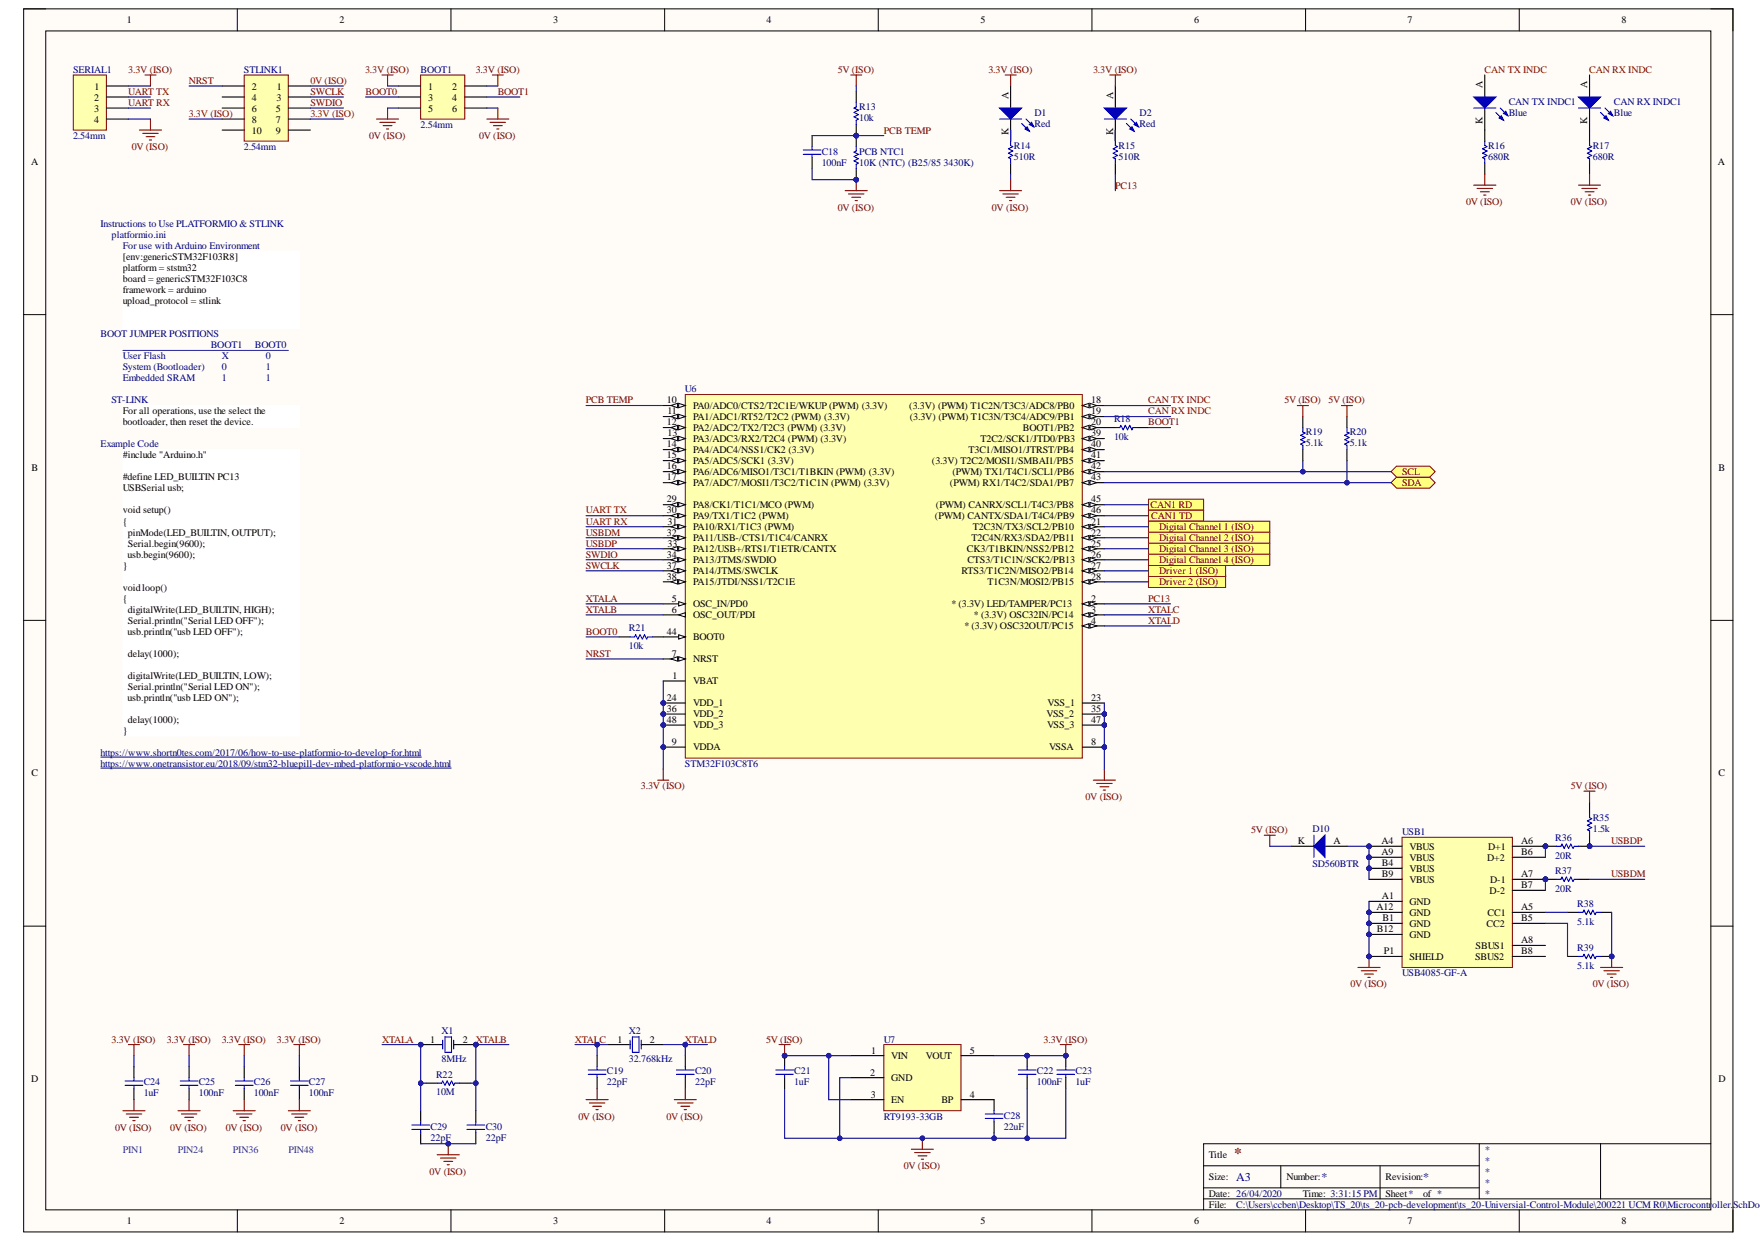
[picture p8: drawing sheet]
<svg xmlns="http://www.w3.org/2000/svg" width="297mm" height="210mm" viewBox="0 0 297 210" stroke-linecap="round" stroke-linejoin="round" font-family="sans-serif">
<defs><g id="words">
<text font-size="2.5" fill="#800000" x="208.3" y="195.4">*</text>
<g font-size="2" fill="#000080">
<text x="208.7" y="199.2">A3</text>
<text x="223" y="199.2">*</text>
<text x="240.2" y="199.2">*</text>
</g>
<g font-size="1.7">
<text x="21.4" y="3.9">1</text>
<text x="57.3" y="3.9">2</text>
<text x="93.4" y="3.9">3</text>
<text x="129.4" y="3.9">4</text>
<text x="165.5" y="3.9">5</text>
<text x="201.6" y="3.9">6</text>
<text x="237.6" y="3.9">7</text>
<text x="273.6" y="3.9">8</text>
<text x="15.9" y="17">2</text>
<text x="16" y="15.1">1</text>
<text x="42.5" y="15.1">2</text>
<text x="42.5" y="17">4</text>
<text x="46.6" y="17">3</text>
<text x="46.7" y="15.1">1</text>
<text x="72.3" y="15.1">1</text>
<text x="72.3" y="17">3</text>
<text x="76.3" y="15.1">2</text>
<text x="76.3" y="17">4</text>
<text x="170.2" y="16.7" transform="rotate(-90 170.2 16.7)">A</text>
<text x="187.9" y="16.7" transform="rotate(-90 187.9 16.7)">A</text>
<text x="250.2" y="14.9" transform="rotate(-90 250.2 14.9)">A</text>
<text x="267.9" y="14.9" transform="rotate(-90 267.9 14.9)">A</text>
<text x="15.9" y="18.8">3</text>
<text x="15.9" y="20.7">4</text>
<text x="42.5" y="18.8">6</text>
<text x="42.5" y="20.7">8</text>
<text x="42.5" y="22.5">10</text>
<text x="46.6" y="18.8">5</text>
<text x="46.6" y="20.7">7</text>
<text x="46.6" y="22.5">9</text>
<text x="72.3" y="18.8">5</text>
<text x="76.3" y="18.8">6</text>
<text x="170.2" y="22.8" transform="rotate(-90 170.2 22.8)">K</text>
<text x="187.9" y="22.8" transform="rotate(-90 187.9 22.8)">K</text>
<text x="250.2" y="20.9" transform="rotate(-90 250.2 20.9)">K</text>
<text x="267.9" y="20.9" transform="rotate(-90 267.9 20.9)">K</text>
<text x="5.2" y="27.9">A</text>
<text x="289.9" y="27.9">A</text>
<text x="20.7" y="43.9">[env:genericSTM32F103R8]</text>
<text x="20.7" y="45.8">platform= ststm32</text>
<text x="20.7" y="47.6">board = genericSTM32F103C8</text>
<text x="20.7" y="49.5">framework = arduino</text>
<text x="20.7" y="51.3">upload_protocol = stlink</text>
<text x="20.7" y="69.9">For all operations, use the select the</text>
<text x="20.7" y="71.8">bootloader, then reset the device.</text>
<text x="112.6" y="68">10</text>
<text x="112.6" y="71.8">12</text>
<text x="112.6" y="69.9">11</text>
<text x="117" y="69">PA0/ADC0/CTS2/T2C1E/WKUP (PWM) (3.3V)</text>
<text x="117" y="70.8">PA1/ADC1/RT52/T2C2 (PWM) (3.3V)</text>
<text x="153.5" y="69">(3.3V) (PWM) T1C2N/T3C3/ADC8/PB0</text>
<text x="153.6" y="70.8">(3.3V) (PWM) T1C3N/T3C4/ADC9/PB1</text>
<text x="184.1" y="68">18</text>
<text x="184.1" y="69.9">19</text>
<text x="184.1" y="71.8">20</text>
<text x="20.7" y="77.3">#include &quot;Arduino.h&quot;</text>
<text x="112.6" y="75.5">14</text>
<text x="112.6" y="77.3">15</text>
<text x="112.6" y="73.6">13</text>
<text x="117" y="72.7">PA2/ADC2/TX2/T2C3 (PWM) (3.3V)</text>
<text x="117" y="74.5">PA3/ADC3/RX2/T2C4 (PWM) (3.3V)</text>
<text x="117" y="76.4">PA4/ADC4/NSS1/CK2 (3.3V)</text>
<text x="163.4" y="76.4">T3C1/MISO1/JTRST/PB4</text>
<text x="165.5" y="74.5">T2C2/SCK1/JTD0/PB3</text>
<text x="172.6" y="72.7">BOOT1/PB2</text>
<text x="184.1" y="73.6">39</text>
<text x="184.1" y="75.5">40</text>
<text x="184.1" y="77.3">41</text>
<text x="5.3" y="79.4">B</text>
<text x="20.7" y="81">#define LED_BUILTIN PC13</text>
<text x="20.7" y="82.9">USBSerial usb;</text>
<text x="112.6" y="79.2">16</text>
<text x="112.6" y="81">17</text>
<text x="117" y="78.3">PA5/ADC5/SCK1 (3.3V)</text>
<text x="117" y="80.1">PA6/ADC6/MISO1/T3C1/T1BKIN (PWM) (3.3V)</text>
<text x="117" y="82">PA7/ADC7/MOSI1/T3C2/T1C1N (PWM) (3.3V)</text>
<text x="157.3" y="78.3">(3.3V) T2C2/MOSI1/SMBAI1/PB5</text>
<text x="160.3" y="82">(PWM) RX1/T4C2/SDA1/PB7</text>
<text x="160.7" y="80.1">(PWM) TX1/T4C1/SCL1/PB6</text>
<text x="184.1" y="79.2">42</text>
<text x="184.1" y="81">43</text>
<text x="290" y="79.4">B</text>
<text x="20.7" y="86.6">void setup()</text>
<text x="20.7" y="88.6">{</text>
<text x="112.6" y="84.8">29</text>
<text x="112.6" y="86.6">30</text>
<text x="112.6" y="88.6">31</text>
<text x="117" y="85.7">PA8/CK1/T1C1/MCO (PWM)</text>
<text x="117" y="87.6">PA9/TX1/T1C2 (PWM)</text>
<text x="117" y="89.5">PA10/RX1/T1C3 (PWM)</text>
<text x="157.8" y="87.6">(PWM) CANTX/SDA1/T4C4/PB9</text>
<text x="157.9" y="85.7">(PWM) CANRX/SCL1/T4C3/PB8</text>
<text x="164.2" y="89.5">T2C3N/TX3/SCL2/PB10</text>
<text x="184.1" y="84.8">45</text>
<text x="184.1" y="86.6">46</text>
<text x="184.1" y="88.6">21</text>
<text x="20.7" y="96">}</text>
<text x="21.5" y="94.1">usb.begin(9600);</text>
<text x="21.6" y="92.3">Serial.begin(9600);</text>
<text x="21.6" y="90.4">pinMode(LED_BUILTIN, OUTPUT);</text>
<text x="112.6" y="90.4">32</text>
<text x="112.6" y="94.1">34</text>
<text x="112.6" y="96">37</text>
<text x="112.6" y="92.3">33</text>
<text x="117" y="91.3">PA11/USB-/CTS1/T1C4/CANRX</text>
<text x="117" y="93.2">PA12/USB+/RTS1/T1ETR/CANTX</text>
<text x="117" y="95.1">PA13/JTMS/SWDIO</text>
<text x="163.2" y="93.2">CK3/T1BKIN/NSS2/PB12</text>
<text x="163.3" y="95.1">CTS3/T1C1N/SCK2/PB13</text>
<text x="163.9" y="91.3">T2C4N/RX3/SDA2/PB11</text>
<text x="184.1" y="90.4">22</text>
<text x="184.1" y="92.3">25</text>
<text x="184.1" y="94.1">26</text>
<text x="184.1" y="96">27</text>
<text x="20.7" y="99.7">voidloop()</text>
<text x="20.7" y="101.6">{</text>
<text x="112.6" y="97.8">38</text>
<text x="113.4" y="101.6">5</text>
<text x="117" y="96.9">PA14/JTMS/SWCLK</text>
<text x="117" y="98.8">PA15/JTDI/NSS1/T2C1E</text>
<text x="162.3" y="96.9">RTS3/T1C2N/MISO2/PB14</text>
<text x="166.6" y="98.8">T1C3N/MOSI2/PB15</text>
<text x="184.1" y="97.8">28</text>
<text x="184.1" y="101.6">2</text>
<text x="21.5" y="107.1">usb.println(&quot;usb LED OFF&quot;);</text>
<text x="21.6" y="105.3">Serial.println(&quot;Serial LED OFF&quot;);</text>
<text x="21.6" y="103.4">digitalWrite(LED_BUILTIN, HIGH);</text>
<text x="112.6" y="107.1">44</text>
<text x="113.4" y="103.4">6</text>
<text x="117" y="102.5">OSC_IN/PD0</text>
<text x="117" y="104.3">OSC_OUT/PDI</text>
<text x="160.6" y="102.5">* (3.3V) LED/TAMPER/PC13</text>
<text x="162.8" y="106.2">* (3.3V) OSC32OUT/PC15</text>
<text x="164.4" y="104.3">* (3.3V) OSC32IN/PC14</text>
<text x="184.1" y="103.4">3</text>
<text x="184.1" y="105.3">4</text>
<text x="21.6" y="110.8">delay(1000);</text>
<text x="113.4" y="110.8">7</text>
<text x="117" y="108.1">BOOT0</text>
<text x="117" y="111.8">NRST</text>
<text x="21.5" y="118.3">usb.println(&quot;usb LED ON&quot;);</text>
<text x="21.6" y="116.4">Serial.println(&quot;Serial LED ON&quot;);</text>
<text x="21.6" y="114.6">digitalWrite(LED_BUILTIN, LOW);</text>
<text x="112.6" y="118.3">24</text>
<text x="113.5" y="114.6">1</text>
<text x="117" y="115.5">VBAT</text>
<text x="117" y="119.2">VDD_1</text>
<text x="176.8" y="119.2">VSS_1</text>
<text x="184.1" y="118.3">23</text>
<text x="20.7" y="123.8">}</text>
<text x="21.6" y="122">delay(1000);</text>
<text x="112.6" y="120.1">36</text>
<text x="112.6" y="122">48</text>
<text x="113.4" y="125.7">9</text>
<text x="117" y="121.1">VDD_2</text>
<text x="117" y="122.9">VDD_3</text>
<text x="176.6" y="121.1">VSS_2</text>
<text x="176.7" y="122.9">VSS_3</text>
<text x="184.1" y="120.1">35</text>
<text x="184.1" y="122">47</text>
<text x="184.1" y="125.7">8</text>
<text x="5.3" y="131">C</text>
<text x="117" y="126.6">VDDA</text>
<text x="177" y="126.6">VSSA</text>
<text x="290" y="131">C</text>
<text x="219" y="142.4">K</text>
<text x="225" y="142.4">A</text>
<text x="233.2" y="142.4">A4</text>
<text x="237.9" y="143.3">VBUS</text>
<text x="251.2" y="143.3">D+1</text>
<text x="256.7" y="142.4">A6</text>
<text x="233.2" y="144.3">A9</text>
<text x="233.2" y="148">B9</text>
<text x="233.2" y="146.1">B4</text>
<text x="237.9" y="145.2">VBUS</text>
<text x="237.9" y="148.9">VBUS</text>
<text x="237.9" y="147.1">VBUS</text>
<text x="251" y="145.2">D+2</text>
<text x="251.5" y="148.9">D-1</text>
<text x="256.7" y="148">A7</text>
<text x="256.7" y="149.8">B7</text>
<text x="256.7" y="144.3">B6</text>
<text x="232.3" y="153.6">A12</text>
<text x="233.2" y="151.7">A1</text>
<text x="233.3" y="155.4">B1</text>
<text x="237.9" y="152.6">GND</text>
<text x="237.9" y="154.5">GND</text>
<text x="251.1" y="154.5">CC1</text>
<text x="251.4" y="150.8">D-2</text>
<text x="256.7" y="153.6">A5</text>
<text x="256.7" y="155.4">B5</text>
<text x="232.4" y="157.3">B12</text>
<text x="233.6" y="161">P1</text>
<text x="237.9" y="158.2">GND</text>
<text x="237.9" y="156.3">GND</text>
<text x="237.9" y="161.9">SHIELD</text>
<text x="249" y="161.9">SBUS2</text>
<text x="249" y="160.1">SBUS1</text>
<text x="250.9" y="156.3">CC2</text>
<text x="256.7" y="159.1">A8</text>
<text x="256.7" y="161">B8</text>
<text x="72.6" y="175.9">1</text>
<text x="78.1" y="175.9">2</text>
<text x="104.2" y="175.9">1</text>
<text x="109.7" y="175.9">2</text>
<text x="147" y="177.8">1</text>
<text x="150.4" y="178.7">VIN</text>
<text x="156.3" y="178.7">VOUT</text>
<text x="163.7" y="177.8">5</text>
<text x="5.2" y="182.6">D</text>
<text x="146.9" y="181.5">2</text>
<text x="147" y="185.2">3</text>
<text x="150.4" y="182.4">GND</text>
<text x="163.7" y="185.2">4</text>
<text x="290" y="182.6">D</text>
<text x="150.4" y="186.1">EN</text>
<text x="158.9" y="186.1">BP</text>
<text x="204" y="195.4">Title</text>
<text x="204" y="199.1">Size:</text>
<text x="204" y="201.9">Date: 26/04/2020</text>
<text x="204" y="203.8">File:</text>
<text x="217.1" y="199.1">Number:</text>
<text x="219.9" y="201.9">Time: 3:31:15 PM</text>
<text x="233.8" y="199.1">Revision:</text>
<text x="233.8" y="201.9">Sheet*</text>
<text x="240.2" y="201.9">of *</text>
<text x="21.4" y="206.6">1</text>
<text x="57.3" y="206.6">2</text>
<text x="93.4" y="206.6">3</text>
<text x="129.4" y="206.6">4</text>
<text x="165.5" y="206.6">5</text>
<text x="201.6" y="206.6">6</text>
<text x="237.6" y="206.6">7</text>
<text x="273.6" y="206.6">8</text>
</g>
<g font-size="1.7" fill="#000080">
<text x="12.3" y="12.3">SERIAL1</text>
<text x="41.2" y="12.3">STLINK1</text>
<text x="71" y="12.3">BOOT1</text>
<text x="254.6" y="17.6">CAN TX INDC1</text>
<text x="272.4" y="17.6">CAN RX INDC1</text>
<text x="12.3" y="23.5">2.54mm</text>
<text x="71" y="21.6">2.54mm</text>
<text x="145" y="18.6">R13</text>
<text x="145" y="20.4">10k</text>
<text x="174.6" y="19.5">D1</text>
<text x="174.6" y="21.4">Red</text>
<text x="192.3" y="19.5">D2</text>
<text x="192.3" y="21.4">Red</text>
<text x="254.6" y="19.5">Blue</text>
<text x="272.4" y="19.5">Blue</text>
<text x="41.2" y="25.3">2.54mm</text>
<text x="138.7" y="26.1">C18</text>
<text x="138.7" y="27.9">100nF</text>
<text x="145" y="26.1">PCB NTC1</text>
<text x="145" y="27.9">10K (NTC) (B25/85 3430K)</text>
<text x="171.1" y="25.2">R14</text>
<text x="171.1" y="27">510R</text>
<text x="188.8" y="25.2">R15</text>
<text x="188.8" y="27">510R</text>
<text x="251.2" y="25.2">R16</text>
<text x="251.2" y="27">680R</text>
<text x="268.8" y="25.2">R17</text>
<text x="268.8" y="27">680R</text>
<text x="17" y="38.3">Instructions to Use PLATFORMIO &amp; STLINK</text>
<text x="18.8" y="40.2">platformio.ini</text>
<text x="20.7" y="42">For use withArduino Environment</text>
<text x="17" y="56.9">BOOT JUMPER POSITIONS</text>
<text x="35.6" y="58.8">BOOT1</text>
<text x="43" y="58.8">BOOT0</text>
<text x="20.7" y="60.6">User Flash</text>
<text x="20.7" y="62.5">System (Bootloader)</text>
<text x="20.7" y="64.3">Embedded SRAM</text>
<text x="37.4" y="60.6">X</text>
<text x="37.4" y="64.3">1</text>
<text x="37.4" y="62.5">0</text>
<text x="44.9" y="60.6">0</text>
<text x="44.9" y="62.5">1</text>
<text x="44.9" y="64.3">1</text>
<text x="18.8" y="68">ST-LINK</text>
<text x="115.6" y="66.2">U6</text>
<text x="188" y="71.2">R18</text>
<text x="17" y="75.5">Example Code</text>
<text x="188" y="74.2">10k</text>
<text x="220.4" y="73.4">R19</text>
<text x="220.4" y="75.3">5.1k</text>
<text x="227.8" y="73.4">R20</text>
<text x="227.8" y="75.3">5.1k</text>
<text x="106.1" y="106.5">R21</text>
<text x="106.1" y="109.5">10k</text>
<text x="17" y="127.6">https://www.shortn0tes.com/2017/06/how-to-use-platformio-to-develop-for.html</text>
<text x="17" y="129.4">https://www.onetransistor.eu/2018/09/stm32-bluepill-dev-mbed-platformio-vscode.html</text>
<text x="115.6" y="129.4">STM32F103C8T6</text>
<text x="221.5" y="140.4">D10</text>
<text x="236.6" y="140.9">USB1</text>
<text x="262.5" y="141.9">R36</text>
<text x="268.8" y="138.5">R35</text>
<text x="268.8" y="140.4">1.5k</text>
<text x="221.5" y="146.3">SD560BTR</text>
<text x="262.5" y="147.5">R37</text>
<text x="262.5" y="144.9">20R</text>
<text x="262.5" y="150.4">20R</text>
<text x="266.2" y="153">R38</text>
<text x="266.2" y="156">5.1k</text>
<text x="266.2" y="160.5">R39</text>
<text x="236.6" y="164.7">USB4085-GF-A</text>
<text x="266.2" y="163.4">5.1k</text>
<text x="74.5" y="174.4">X1</text>
<text x="74.5" y="179.2">8MHz</text>
<text x="106.1" y="174.4">X2</text>
<text x="106.1" y="179.2">32.768kHz</text>
<text x="149.2" y="175.9">U7</text>
<text x="24.3" y="183.1">C24</text>
<text x="24.3" y="185">1uF</text>
<text x="33.5" y="183.1">C25</text>
<text x="33.5" y="185">100nF</text>
<text x="42.8" y="183.1">C26</text>
<text x="42.8" y="185">100nF</text>
<text x="52.1" y="183.1">C27</text>
<text x="52.1" y="185">100nF</text>
<text x="73.6" y="181.8">R22</text>
<text x="73.6" y="184.8">10M</text>
<text x="102.4" y="181.2">C19</text>
<text x="102.4" y="183.1">22pF</text>
<text x="117.3" y="181.2">C20</text>
<text x="117.3" y="183.1">22pF</text>
<text x="134" y="181.2">C21</text>
<text x="134" y="183.1">1uF</text>
<text x="175" y="181.2">C22</text>
<text x="175" y="183.1">100nF</text>
<text x="181.5" y="181.2">C23</text>
<text x="181.5" y="183.1">1uF</text>
<text x="72.7" y="190.6">C29</text>
<text x="82" y="190.6">C30</text>
<text x="149.2" y="188.9">RT9193-33GB</text>
<text x="169.4" y="188.8">C28</text>
<text x="169.4" y="190.6">22uF</text>
<text x="72.7" y="192.5">22pF</text>
<text x="82" y="192.5">22pF</text>
<text x="250.6" y="194.5">*</text>
<text x="250.6" y="196.4">*</text>
<text x="208.7" y="203.8">C:\Users\ccben\Desktop\TS_20\ts_20-pcb-development\ts_20-Universial-Control-Module\200221 UCM R0\Microcontr</text>
<text x="250.6" y="198.2">*</text>
<text x="250.6" y="200.1">*</text>
<text x="250.6" y="201.9">*</text>
<text x="289" y="203.8">oller.SchDoc</text>
</g>
<g font-size="1.7" fill="#800000">
<text x="21.6" y="12.3">3.3V (ISO)</text>
<text x="31.9" y="14.2">NRST</text>
<text x="52.4" y="17.9">SWDIO</text>
<text x="52.4" y="16">SWCLK</text>
<text x="61.6" y="12.3">3.3V (ISO)</text>
<text x="61.7" y="16">BOOT0</text>
<text x="80.3" y="12.3">3.3V (ISO)</text>
<text x="84" y="16">BOOT1</text>
<text x="141.4" y="12.3">5V (ISO)</text>
<text x="166.8" y="12.3">3.3V (ISO)</text>
<text x="184.5" y="12.3">3.3V (ISO)</text>
<text x="62.3" y="23.5">0V (ISO)</text>
<text x="80.9" y="23.5">0V (ISO)</text>
<text x="149.2" y="22.5">PCB TEMP</text>
<text x="22.2" y="25.3">0V (ISO)</text>
<text x="141.4" y="35.5">0V (ISO)</text>
<text x="167.4" y="35.5">0V (ISO)</text>
<text x="188.2" y="31.8">PC13</text>
<text x="247.4" y="34.6">0V (ISO)</text>
<text x="265.1" y="34.6">0V (ISO)</text>
<text x="98.9" y="68">PCB TEMP</text>
<text x="193.8" y="71.8">BOOT1</text>
<text x="216.8" y="68">5V (ISO)</text>
<text x="224.2" y="68">5V (ISO)</text>
<text x="236.6" y="82">SDA</text>
<text x="236.6" y="80.1">SCL</text>
<text x="194.2" y="85.7">CAN1 RD</text>
<text x="194.3" y="87.6">CAN1 TD</text>
<text x="195.6" y="89.5">Digital Channel 1 (ISO)</text>
<text x="98.9" y="94.1">SWDIO</text>
<text x="98.9" y="96">SWCLK</text>
<text x="98.9" y="92.3">USBDP</text>
<text x="98.9" y="90.4">USBDM</text>
<text x="195.6" y="95.1">Digital Channel 4 (ISO)</text>
<text x="195.6" y="93.2">Digital Channel 3 (ISO)</text>
<text x="195.6" y="91.3">Digital Channel 2 (ISO)</text>
<text x="98.9" y="101.6">XTALA</text>
<text x="193.8" y="101.6">PC13</text>
<text x="195.6" y="98.8">Driver 2 (ISO)</text>
<text x="195.6" y="96.9">Driver 1 (ISO)</text>
<text x="98.9" y="103.4">XTALB</text>
<text x="98.9" y="107.1">BOOT0</text>
<text x="193.8" y="103.4">XTALC</text>
<text x="193.8" y="105.3">XTALD</text>
<text x="98.9" y="110.8">NRST</text>
<text x="108.2" y="133.1">3.3V (ISO)</text>
<text x="183.2" y="135">0V (ISO)</text>
<text x="265.1" y="133.1">5V (ISO)</text>
<text x="211.2" y="140.6">5V (ISO)</text>
<text x="271.9" y="142.4">USBDP</text>
<text x="271.9" y="148">USBDM</text>
<text x="227.9" y="166.6">0V (ISO)</text>
<text x="268.8" y="166.6">0V (ISO)</text>
<text x="18.8" y="175.9">3.3V (ISO)</text>
<text x="28.1" y="175.9">3.3V (ISO)</text>
<text x="37.4" y="175.9">3.3V (ISO)</text>
<text x="46.7" y="175.9">3.3V (ISO)</text>
<text x="129.3" y="175.9">5V (ISO)</text>
<text x="176.1" y="175.9">3.3V (ISO)</text>
<text x="19.4" y="190.8">0V (ISO)</text>
<text x="28.7" y="190.8">0V (ISO)</text>
<text x="38.1" y="190.8">0V (ISO)</text>
<text x="47.4" y="190.8">0V (ISO)</text>
<text x="97.6" y="188.9">0V (ISO)</text>
<text x="112.5" y="188.9">0V (ISO)</text>
<text x="152.5" y="197.3">0V (ISO)</text>
<text x="72.5" y="198.2">0V (ISO)</text>
</g>
<g font-size="1.7" fill="#900">
<text x="21.6" y="17.9">UART RX</text>
<text x="21.6" y="16">UART TX</text>
<text x="52.4" y="14.2">0V (ISO)</text>
<text x="250.6" y="12.3">CAN TX INDC</text>
<text x="268.2" y="12.3">CAN RX INDC</text>
<text x="31.9" y="19.8">3.3V (ISO)</text>
<text x="52.4" y="19.8">3.3V (ISO)</text>
<text x="193.8" y="68">CAN TX INDC</text>
<text x="193.8" y="69.9">CAN RX INDC</text>
<text x="98.9" y="88.6">UART RX</text>
<text x="98.9" y="86.6">UART TX</text>
<text x="64.5" y="175.9">XTALA</text>
<text x="80.3" y="175.9">XTALB</text>
<text x="97" y="175.9">XTALC</text>
<text x="115.6" y="175.9">XTALD</text>
</g>
<g font-size="1.7" fill="#0b5394">
<text x="20.7" y="194.5">PIN1</text>
<text x="30" y="194.5">PIN24</text>
<text x="39.3" y="194.5">PIN36</text>
<text x="48.7" y="194.5">PIN48</text>
</g>
</g></defs>
<path d="M4 1.5h288.5v206.4h-288.5z" fill-rule="evenodd" fill="#fffcf8"/>
<path d="M4 1.5h288.5v206.4h-288.5z" fill="none" stroke="#000" stroke-width=".17"/>
<path d="M7.7 5.2h281v198.9h-281z" fill-rule="evenodd" fill="#fffcf8"/>
<g fill="none" stroke="#000" stroke-width=".17">
<path d="M4 1.5h3.7M7.7 5.2h281v198.9h-281zM40.1 1.5v3.7M76.1 1.5v3.7M112.2 1.5v3.7M148.2 1.5v3.7M184.3 1.5v3.7M220.3 1.5v3.7M256.4 1.5v3.7M288.7 1.5h3.8v3.7M4 53.1h3.7M288.7 53.1h3.8"/>
<path d="M4 104.7h3.7M288.7 104.7h3.8M4 156.3h3.7M288.7 156.3h3.8M203.1 196.7h46.6M216.2 196.7v3.7M232.9 196.7v5.6M249.7 193v9.3M270.1 193v9.3M288.7 193h-85.6v11.1M40.1 204.1v3.8M76.1 204.1v3.8"/>
<path d="M112.2 204.1v3.8M148.2 204.1v3.8M184.3 204.1v3.8M203.1 202.3h85.6M203.1 200.4h46.6M220.3 204.1v3.8M256.4 204.1v3.8M292.5 204.1v3.8"/>
</g>
<g fill="none" stroke="#800000" stroke-width=".18">
<path d="M24.5 12.7h1.8M25.4 12.7v1.8M64.5 12.7h1.8M65.4 12.7v1.8M65.4 18.2v1.9M84 18.2v1.9M23.5 21.9h3.8M24.1 22.5h2.6M24.7 23.1h1.4M25.2 23.6h.4M25.4 20.1v1.8M63.6 20.1h3.7"/>
<path d="M64.1 20.6h2.6M64.7 21.2h1.5M65.2 21.8h.4M82.2 20.1h3.7M82.7 20.6h2.6M83.3 21.2h1.5M83.8 21.8h.4"/>
</g>
<path d="M71 12.7h7.4v7.4h-7.4z" fill-rule="evenodd" fill="#ffffb0"/>
<path d="M71 12.7h7.4v7.4h-7.4z" fill="none" stroke="#800000" stroke-width=".17"/>
<path d="M67.3 14.5h3.7M67.3 16.4h3.7M67.3 18.2h3.7M78.4 14.5h3.8M78.4 16.4h3.8M78.4 18.2h3.8" fill="none" stroke="#000" stroke-width=".18"/>
<path d="M83.1 12.7h1.9M84 12.7v1.8" fill="none" stroke="#800000" stroke-width=".18"/>
<path d="M41.2 12.7h7.5v11.1h-7.5z" fill-rule="evenodd" fill="#ffffb0"/>
<path d="M41.2 12.7h7.5v11.1h-7.5z" fill="none" stroke="#800000" stroke-width=".17"/>
<path d="M37.5 14.5h3.7M37.5 16.4h3.7M37.5 18.2h3.7M48.7 14.5h3.7M48.7 16.4h3.7M48.7 18.2h3.7M37.5 20.1h3.7M37.5 21.9h3.7M48.7 20.1h3.7M48.7 21.9h3.7" fill="none" stroke="#000" stroke-width=".18"/>
<path d="M12.4 12.7h5.6v9.2h-5.6z" fill-rule="evenodd" fill="#ffffb0"/>
<path d="M12.4 12.7h5.6v9.2h-5.6z" fill="none" stroke="#800000" stroke-width=".17"/>
<path d="M18 14.5h3.7M18 16.4h3.7M18 18.2h3.7M18 20.1h3.7" fill="none" stroke="#000" stroke-width=".18"/>
<path d="M20.7 42.4h29.8v13h-29.8z" fill-rule="evenodd" fill="#fff"/>
<path d="M20.7 42.4h29.8v13h-29.8z" fill="none" stroke="#fff" stroke-width=".17"/>
<path d="M20.7 59.1h28" fill="none" stroke="#0b5394" stroke-width=".18"/>
<path d="M20.7 75.9h29.8v48.3h-29.8z" fill-rule="evenodd" fill="#fff"/>
<path d="M20.7 75.9h29.8v48.3h-29.8z" fill="none" stroke="#fff" stroke-width=".17"/>
<path d="M17 127.7h54.1" fill="none" stroke="#000080" stroke-width=".17"/>
<path d="M20.7 68.4h29.8v3.7h-29.8z" fill-rule="evenodd" fill="#fff"/>
<path d="M20.7 68.4h29.8v3.7h-29.8z" fill="none" stroke="#fff" stroke-width=".17"/>
<path d="M17 129.6h59.1" fill="none" stroke="#000080" stroke-width=".17"/>
<circle cx="111.9" cy="118.6" r=".37" fill="#000080"/>
<circle cx="111.9" cy="118.6" r=".37" fill="none" stroke="#000080" stroke-width=".17"/>
<circle cx="111.9" cy="120.5" r=".37" fill="#000080"/>
<circle cx="111.9" cy="120.5" r=".37" fill="none" stroke="#000080" stroke-width=".17"/>
<circle cx="111.9" cy="122.3" r=".37" fill="#000080"/>
<circle cx="111.9" cy="122.3" r=".37" fill="none" stroke="#000080" stroke-width=".17"/>
<circle cx="111.9" cy="126.1" r=".37" fill="#000080"/>
<circle cx="111.9" cy="126.1" r=".37" fill="none" stroke="#000080" stroke-width=".17"/>
<circle cx="186.4" cy="120.5" r=".37" fill="#000080"/>
<circle cx="186.4" cy="120.5" r=".37" fill="none" stroke="#000080" stroke-width=".17"/>
<circle cx="186.4" cy="122.3" r=".37" fill="#000080"/>
<circle cx="186.4" cy="122.3" r=".37" fill="none" stroke="#000080" stroke-width=".17"/>
<circle cx="186.4" cy="126.1" r=".37" fill="#000080"/>
<circle cx="186.4" cy="126.1" r=".37" fill="none" stroke="#000080" stroke-width=".17"/>
<path d="M115.7 66.6h67v61.3h-67z" fill-rule="evenodd" fill="#ffffb0"/>
<path d="M115.7 66.6h67v61.3h-67z" fill="none" stroke="#800000" stroke-width=".17"/>
<path d="M111.9 68.4h3.8" fill="none" stroke="#000" stroke-width=".18"/>
<path d="M114.5 68.1l1.2 .3-1.2 .4z" fill="#f8fcff"/>
<path d="M114.5 68.1l1.2 .3-1.2 .4z" fill="none" stroke="#000" stroke-width=".17"/>
<path d="M113.2 68.4l1.2-.3v.7z" fill="#f8fcff"/>
<path d="M113.2 68.4l1.2-.3v.7z" fill="none" stroke="#000" stroke-width=".17"/>
<path d="M111.9 70.3h3.8" fill="none" stroke="#000" stroke-width=".18"/>
<path d="M114.5 69.9l1.2 .4-1.2 .4z" fill="#f8fcff"/>
<path d="M114.5 69.9l1.2 .4-1.2 .4z" fill="none" stroke="#000" stroke-width=".17"/>
<path d="M113.2 70.3l1.2-.4v.8z" fill="#f8fcff"/>
<path d="M113.2 70.3l1.2-.4v.8z" fill="none" stroke="#000" stroke-width=".17"/>
<path d="M111.9 72.1h3.8" fill="none" stroke="#000" stroke-width=".18"/>
<path d="M114.5 71.8l1.2 .3-1.2 .4z" fill="#f8fcff"/>
<path d="M114.5 71.8l1.2 .3-1.2 .4z" fill="none" stroke="#000" stroke-width=".17"/>
<path d="M113.2 72.1l1.2-.3v.7z" fill="#f8fcff"/>
<path d="M113.2 72.1l1.2-.3v.7z" fill="none" stroke="#000" stroke-width=".17"/>
<path d="M111.9 74h3.8" fill="none" stroke="#000" stroke-width=".18"/>
<path d="M114.5 73.6l1.2 .4-1.2 .4z" fill="#f8fcff"/>
<path d="M114.5 73.6l1.2 .4-1.2 .4z" fill="none" stroke="#000" stroke-width=".17"/>
<path d="M113.2 74l1.2-.4v.8z" fill="#f8fcff"/>
<path d="M113.2 74l1.2-.4v.8z" fill="none" stroke="#000" stroke-width=".17"/>
<path d="M111.9 75.9h3.8" fill="none" stroke="#000" stroke-width=".18"/>
<path d="M114.5 75.5l1.2 .4-1.2 .3z" fill="#f8fcff"/>
<path d="M114.5 75.5l1.2 .4-1.2 .3z" fill="none" stroke="#000" stroke-width=".17"/>
<path d="M113.2 75.9l1.2-.4v.7z" fill="#f8fcff"/>
<path d="M113.2 75.9l1.2-.4v.7z" fill="none" stroke="#000" stroke-width=".17"/>
<path d="M111.9 77.7h3.8" fill="none" stroke="#000" stroke-width=".18"/>
<path d="M114.5 77.4l1.2 .3-1.2 .4z" fill="#f8fcff"/>
<path d="M114.5 77.4l1.2 .3-1.2 .4z" fill="none" stroke="#000" stroke-width=".17"/>
<path d="M113.2 77.7l1.2-.3v.7z" fill="#f8fcff"/>
<path d="M113.2 77.7l1.2-.3v.7z" fill="none" stroke="#000" stroke-width=".17"/>
<path d="M111.9 79.6h3.8" fill="none" stroke="#000" stroke-width=".18"/>
<path d="M114.5 79.2l1.2 .4-1.2 .4z" fill="#f8fcff"/>
<path d="M114.5 79.2l1.2 .4-1.2 .4z" fill="none" stroke="#000" stroke-width=".17"/>
<path d="M113.2 79.6l1.2-.4v.8z" fill="#f8fcff"/>
<path d="M113.2 79.6l1.2-.4v.8z" fill="none" stroke="#000" stroke-width=".17"/>
<path d="M111.9 81.4h3.8" fill="none" stroke="#000" stroke-width=".18"/>
<path d="M114.5 81.1l1.2 .3-1.2 .4z" fill="#f8fcff"/>
<path d="M114.5 81.1l1.2 .3-1.2 .4z" fill="none" stroke="#000" stroke-width=".17"/>
<path d="M113.2 81.4l1.2-.3v.7z" fill="#f8fcff"/>
<path d="M113.2 81.4l1.2-.3v.7z" fill="none" stroke="#000" stroke-width=".17"/>
<path d="M111.9 85.2h3.8" fill="none" stroke="#000" stroke-width=".18"/>
<path d="M114.5 84.8l1.2 .4-1.2 .3z" fill="#f8fcff"/>
<path d="M114.5 84.8l1.2 .4-1.2 .3z" fill="none" stroke="#000" stroke-width=".17"/>
<path d="M113.2 85.2l1.2-.4v.7z" fill="#f8fcff"/>
<path d="M113.2 85.2l1.2-.4v.7z" fill="none" stroke="#000" stroke-width=".17"/>
<path d="M111.9 87h3.8" fill="none" stroke="#000" stroke-width=".18"/>
<path d="M114.5 86.6l1.2 .4-1.2 .4z" fill="#f8fcff"/>
<path d="M114.5 86.6l1.2 .4-1.2 .4z" fill="none" stroke="#000" stroke-width=".17"/>
<path d="M113.2 87l1.2-.4v.8z" fill="#f8fcff"/>
<path d="M113.2 87l1.2-.4v.8z" fill="none" stroke="#000" stroke-width=".17"/>
<path d="M111.9 88.9h3.8" fill="none" stroke="#000" stroke-width=".18"/>
<path d="M114.5 88.5l1.2 .4-1.2 .3z" fill="#f8fcff"/>
<path d="M114.5 88.5l1.2 .4-1.2 .3z" fill="none" stroke="#000" stroke-width=".17"/>
<path d="M113.2 88.9l1.2-.4v.7z" fill="#f8fcff"/>
<path d="M113.2 88.9l1.2-.4v.7z" fill="none" stroke="#000" stroke-width=".17"/>
<path d="M111.9 90.7h3.8" fill="none" stroke="#000" stroke-width=".18"/>
<path d="M114.5 90.4l1.2 .3-1.2 .4z" fill="#f8fcff"/>
<path d="M114.5 90.4l1.2 .3-1.2 .4z" fill="none" stroke="#000" stroke-width=".17"/>
<path d="M113.2 90.7l1.2-.3v.7z" fill="#f8fcff"/>
<path d="M113.2 90.7l1.2-.3v.7z" fill="none" stroke="#000" stroke-width=".17"/>
<path d="M111.9 92.6h3.8" fill="none" stroke="#000" stroke-width=".18"/>
<path d="M114.5 92.2l1.2 .4-1.2 .4z" fill="#f8fcff"/>
<path d="M114.5 92.2l1.2 .4-1.2 .4z" fill="none" stroke="#000" stroke-width=".17"/>
<path d="M113.2 92.6l1.2-.4v.8z" fill="#f8fcff"/>
<path d="M113.2 92.6l1.2-.4v.8z" fill="none" stroke="#000" stroke-width=".17"/>
<path d="M111.9 94.5h3.8" fill="none" stroke="#000" stroke-width=".18"/>
<path d="M114.5 94.1l1.2 .4-1.2 .3z" fill="#f8fcff"/>
<path d="M114.5 94.1l1.2 .4-1.2 .3z" fill="none" stroke="#000" stroke-width=".17"/>
<path d="M113.2 94.5l1.2-.4v.7z" fill="#f8fcff"/>
<path d="M113.2 94.5l1.2-.4v.7z" fill="none" stroke="#000" stroke-width=".17"/>
<path d="M111.9 96.3h3.8" fill="none" stroke="#000" stroke-width=".18"/>
<path d="M114.5 95.9l1.2 .4-1.2 .4z" fill="#f8fcff"/>
<path d="M114.5 95.9l1.2 .4-1.2 .4z" fill="none" stroke="#000" stroke-width=".17"/>
<path d="M113.2 96.3l1.2-.4v.8z" fill="#f8fcff"/>
<path d="M113.2 96.3l1.2-.4v.8z" fill="none" stroke="#000" stroke-width=".17"/>
<path d="M111.9 98.2h3.8" fill="none" stroke="#000" stroke-width=".18"/>
<path d="M114.5 97.8l1.2 .4-1.2 .3z" fill="#f8fcff"/>
<path d="M114.5 97.8l1.2 .4-1.2 .3z" fill="none" stroke="#000" stroke-width=".17"/>
<path d="M113.2 98.2l1.2-.4v.7z" fill="#f8fcff"/>
<path d="M113.2 98.2l1.2-.4v.7z" fill="none" stroke="#000" stroke-width=".17"/>
<path d="M111.9 101.9h3.8" fill="none" stroke="#000" stroke-width=".18"/>
<path d="M114.5 101.5l1.2 .4-1.2 .4z" fill="#f8fcff"/>
<path d="M114.5 101.5l1.2 .4-1.2 .4z" fill="none" stroke="#000" stroke-width=".17"/>
<path d="M111.9 103.7h3.8" fill="none" stroke="#000" stroke-width=".18"/>
<path d="M114.5 103.7l1.2-.3v.7z" fill="#f8fcff"/>
<path d="M114.5 103.7l1.2-.3v.7z" fill="none" stroke="#000" stroke-width=".17"/>
<path d="M111.9 107.5h3.8" fill="none" stroke="#000" stroke-width=".18"/>
<path d="M114.5 107.1l1.2 .4-1.2 .3z" fill="#f8fcff"/>
<path d="M114.5 107.1l1.2 .4-1.2 .3z" fill="none" stroke="#000" stroke-width=".17"/>
<path d="M111.9 111.2h3.8" fill="none" stroke="#000" stroke-width=".18"/>
<path d="M114.5 110.8l1.2 .4-1.2 .4z" fill="#f8fcff"/>
<path d="M114.5 110.8l1.2 .4-1.2 .4z" fill="none" stroke="#000" stroke-width=".17"/>
<path d="M113.2 111.2l1.2-.4v.8z" fill="#f8fcff"/>
<path d="M113.2 111.2l1.2-.4v.8z" fill="none" stroke="#000" stroke-width=".17"/>
<path d="M111.9 114.9h3.8M111.9 118.6h3.8" fill="none" stroke="#000" stroke-width=".18"/>
<circle cx="111.9" cy="118.6" r=".37" fill="#000080"/>
<circle cx="111.9" cy="118.6" r=".37" fill="none" stroke="#000080" stroke-width=".17"/>
<path d="M111.9 120.5h3.8" fill="none" stroke="#000" stroke-width=".18"/>
<circle cx="111.9" cy="120.5" r=".37" fill="#000080"/>
<circle cx="111.9" cy="120.5" r=".37" fill="none" stroke="#000080" stroke-width=".17"/>
<path d="M111.9 122.3h3.8" fill="none" stroke="#000" stroke-width=".18"/>
<circle cx="111.9" cy="122.3" r=".37" fill="#000080"/>
<circle cx="111.9" cy="122.3" r=".37" fill="none" stroke="#000080" stroke-width=".17"/>
<path d="M111.9 126.1h3.8" fill="none" stroke="#000" stroke-width=".18"/>
<circle cx="111.9" cy="126.1" r=".37" fill="#000080"/>
<circle cx="111.9" cy="126.1" r=".37" fill="none" stroke="#000080" stroke-width=".17"/>
<path d="M182.7 68.4h3.7" fill="none" stroke="#000" stroke-width=".19"/>
<path d="M182.7 68.4l1.1-.3v.7z" fill="#f8fcff"/>
<path d="M182.7 68.4l1.1-.3v.7z" fill="none" stroke="#000" stroke-width=".17"/>
<path d="M184 68.1l1.1 .3-1.1 .4z" fill="#f8fcff"/>
<path d="M184 68.1l1.1 .3-1.1 .4z" fill="none" stroke="#000" stroke-width=".17"/>
<path d="M182.7 70.3h3.7" fill="none" stroke="#000" stroke-width=".19"/>
<path d="M182.7 70.3l1.1-.4v.8z" fill="#f8fcff"/>
<path d="M182.7 70.3l1.1-.4v.8z" fill="none" stroke="#000" stroke-width=".17"/>
<path d="M184 69.9l1.1 .4-1.1 .4z" fill="#f8fcff"/>
<path d="M184 69.9l1.1 .4-1.1 .4z" fill="none" stroke="#000" stroke-width=".17"/>
<path d="M182.7 72.1h3.7" fill="none" stroke="#000" stroke-width=".19"/>
<path d="M182.7 72.1l1.1-.3v.7z" fill="#f8fcff"/>
<path d="M182.7 72.1l1.1-.3v.7z" fill="none" stroke="#000" stroke-width=".17"/>
<path d="M184 71.8l1.1 .3-1.1 .4z" fill="#f8fcff"/>
<path d="M184 71.8l1.1 .3-1.1 .4z" fill="none" stroke="#000" stroke-width=".17"/>
<path d="M182.7 74h3.7" fill="none" stroke="#000" stroke-width=".19"/>
<path d="M182.7 74l1.1-.4v.8z" fill="#f8fcff"/>
<path d="M182.7 74l1.1-.4v.8z" fill="none" stroke="#000" stroke-width=".17"/>
<path d="M184 73.6l1.1 .4-1.1 .4z" fill="#f8fcff"/>
<path d="M184 73.6l1.1 .4-1.1 .4z" fill="none" stroke="#000" stroke-width=".17"/>
<path d="M182.7 75.9h3.7" fill="none" stroke="#000" stroke-width=".19"/>
<path d="M182.7 75.9l1.1-.4v.7z" fill="#f8fcff"/>
<path d="M182.7 75.9l1.1-.4v.7z" fill="none" stroke="#000" stroke-width=".17"/>
<path d="M184 75.5l1.1 .4-1.1 .3z" fill="#f8fcff"/>
<path d="M184 75.5l1.1 .4-1.1 .3z" fill="none" stroke="#000" stroke-width=".17"/>
<path d="M182.7 77.7h3.7" fill="none" stroke="#000" stroke-width=".19"/>
<path d="M182.7 77.7l1.1-.3v.7z" fill="#f8fcff"/>
<path d="M182.7 77.7l1.1-.3v.7z" fill="none" stroke="#000" stroke-width=".17"/>
<path d="M184 77.4l1.1 .3-1.1 .4z" fill="#f8fcff"/>
<path d="M184 77.4l1.1 .3-1.1 .4z" fill="none" stroke="#000" stroke-width=".17"/>
<path d="M182.7 79.6h3.7" fill="none" stroke="#000" stroke-width=".19"/>
<path d="M182.7 79.6l1.1-.4v.8z" fill="#f8fcff"/>
<path d="M182.7 79.6l1.1-.4v.8z" fill="none" stroke="#000" stroke-width=".17"/>
<path d="M184 79.2l1.1 .4-1.1 .4z" fill="#f8fcff"/>
<path d="M184 79.2l1.1 .4-1.1 .4z" fill="none" stroke="#000" stroke-width=".17"/>
<path d="M182.7 81.4h3.7" fill="none" stroke="#000" stroke-width=".19"/>
<path d="M182.7 81.4l1.1-.3v.7z" fill="#f8fcff"/>
<path d="M182.7 81.4l1.1-.3v.7z" fill="none" stroke="#000" stroke-width=".17"/>
<path d="M184 81.1l1.1 .3-1.1 .4z" fill="#f8fcff"/>
<path d="M184 81.1l1.1 .3-1.1 .4z" fill="none" stroke="#000" stroke-width=".17"/>
<path d="M182.7 85.2h3.7" fill="none" stroke="#000" stroke-width=".19"/>
<path d="M182.7 85.2l1.1-.4v.7z" fill="#f8fcff"/>
<path d="M182.7 85.2l1.1-.4v.7z" fill="none" stroke="#000" stroke-width=".17"/>
<path d="M184 84.8l1.1 .4-1.1 .3z" fill="#f8fcff"/>
<path d="M184 84.8l1.1 .4-1.1 .3z" fill="none" stroke="#000" stroke-width=".17"/>
<path d="M182.7 87h3.7" fill="none" stroke="#000" stroke-width=".19"/>
<path d="M182.7 87l1.1-.3v.7z" fill="#f8fcff"/>
<path d="M182.7 87l1.1-.3v.7z" fill="none" stroke="#000" stroke-width=".17"/>
<path d="M184 86.7l1.1 .3-1.1 .4z" fill="#f8fcff"/>
<path d="M184 86.7l1.1 .3-1.1 .4z" fill="none" stroke="#000" stroke-width=".17"/>
<path d="M182.7 88.9h3.7" fill="none" stroke="#000" stroke-width=".19"/>
<path d="M182.7 88.9l1.1-.4v.7z" fill="#f8fcff"/>
<path d="M182.7 88.9l1.1-.4v.7z" fill="none" stroke="#000" stroke-width=".17"/>
<path d="M184 88.5l1.1 .4-1.1 .3z" fill="#f8fcff"/>
<path d="M184 88.5l1.1 .4-1.1 .3z" fill="none" stroke="#000" stroke-width=".17"/>
<path d="M182.7 90.7h3.7" fill="none" stroke="#000" stroke-width=".19"/>
<path d="M182.7 90.7l1.1-.3v.7z" fill="#f8fcff"/>
<path d="M182.7 90.7l1.1-.3v.7z" fill="none" stroke="#000" stroke-width=".17"/>
<path d="M184 90.4l1.1 .3-1.1 .4z" fill="#f8fcff"/>
<path d="M184 90.4l1.1 .3-1.1 .4z" fill="none" stroke="#000" stroke-width=".17"/>
<path d="M182.7 92.6h3.7" fill="none" stroke="#000" stroke-width=".19"/>
<path d="M182.7 92.6l1.1-.4v.8z" fill="#f8fcff"/>
<path d="M182.7 92.6l1.1-.4v.8z" fill="none" stroke="#000" stroke-width=".17"/>
<path d="M184 92.2l1.1 .4-1.1 .4z" fill="#f8fcff"/>
<path d="M184 92.2l1.1 .4-1.1 .4z" fill="none" stroke="#000" stroke-width=".17"/>
<path d="M182.7 94.5h3.7" fill="none" stroke="#000" stroke-width=".19"/>
<path d="M182.7 94.5l1.1-.4v.7z" fill="#f8fcff"/>
<path d="M182.7 94.5l1.1-.4v.7z" fill="none" stroke="#000" stroke-width=".17"/>
<path d="M184 94.1l1.1 .4-1.1 .3z" fill="#f8fcff"/>
<path d="M184 94.1l1.1 .4-1.1 .3z" fill="none" stroke="#000" stroke-width=".17"/>
<path d="M182.7 96.3h3.7" fill="none" stroke="#000" stroke-width=".19"/>
<path d="M182.7 96.3l1.1-.4v.8z" fill="#f8fcff"/>
<path d="M182.7 96.3l1.1-.4v.8z" fill="none" stroke="#000" stroke-width=".17"/>
<path d="M184 95.9l1.1 .4-1.1 .4z" fill="#f8fcff"/>
<path d="M184 95.9l1.1 .4-1.1 .4z" fill="none" stroke="#000" stroke-width=".17"/>
<path d="M182.7 98.2h3.7" fill="none" stroke="#000" stroke-width=".19"/>
<path d="M182.7 98.2l1.1-.4v.7z" fill="#f8fcff"/>
<path d="M182.7 98.2l1.1-.4v.7z" fill="none" stroke="#000" stroke-width=".17"/>
<path d="M184 97.8l1.1 .4-1.1 .3z" fill="#f8fcff"/>
<path d="M184 97.8l1.1 .4-1.1 .3z" fill="none" stroke="#000" stroke-width=".17"/>
<path d="M182.7 101.9h3.7" fill="none" stroke="#000" stroke-width=".19"/>
<path d="M182.7 101.9l1.1-.4v.8z" fill="#f8fcff"/>
<path d="M182.7 101.9l1.1-.4v.8z" fill="none" stroke="#000" stroke-width=".17"/>
<path d="M184 101.5l1.1 .4-1.1 .4z" fill="#f8fcff"/>
<path d="M184 101.5l1.1 .4-1.1 .4z" fill="none" stroke="#000" stroke-width=".17"/>
<path d="M182.7 103.7h3.7" fill="none" stroke="#000" stroke-width=".19"/>
<path d="M182.7 103.7l1.1-.3v.7z" fill="#f8fcff"/>
<path d="M182.7 103.7l1.1-.3v.7z" fill="none" stroke="#000" stroke-width=".17"/>
<path d="M184 103.4l1.1 .3-1.1 .4z" fill="#f8fcff"/>
<path d="M184 103.4l1.1 .3-1.1 .4z" fill="none" stroke="#000" stroke-width=".17"/>
<path d="M182.7 105.6h3.7" fill="none" stroke="#000" stroke-width=".19"/>
<path d="M182.7 105.6l1.1-.4v.8z" fill="#f8fcff"/>
<path d="M182.7 105.6l1.1-.4v.8z" fill="none" stroke="#000" stroke-width=".17"/>
<path d="M184 105.2l1.1 .4-1.1 .4z" fill="#f8fcff"/>
<path d="M184 105.2l1.1 .4-1.1 .4z" fill="none" stroke="#000" stroke-width=".17"/>
<path d="M182.7 118.6h3.7M182.7 120.5h3.7" fill="none" stroke="#000" stroke-width=".19"/>
<circle cx="186.4" cy="120.5" r=".37" fill="#000080"/>
<circle cx="186.4" cy="120.5" r=".37" fill="none" stroke="#000080" stroke-width=".17"/>
<path d="M182.7 122.3h3.7" fill="none" stroke="#000" stroke-width=".19"/>
<circle cx="186.4" cy="122.3" r=".37" fill="#000080"/>
<circle cx="186.4" cy="122.3" r=".37" fill="none" stroke="#000080" stroke-width=".17"/>
<path d="M182.7 126.1h3.7" fill="none" stroke="#000" stroke-width=".19"/>
<circle cx="186.4" cy="126.1" r=".37" fill="#000080"/>
<circle cx="186.4" cy="126.1" r=".37" fill="none" stroke="#000080" stroke-width=".17"/>
<path d="M184.5 131.6h3.7M185.1 132.2h2.6M185.6 132.8h1.5M186.2 133.3h.4M186.4 129.8v1.8" fill="none" stroke="#800000" stroke-width=".19"/>
<path d="M193.8 84.2h9.3v1.9h-9.3z" fill-rule="evenodd" fill="#ffff80"/>
<path d="M193.8 84.2h9.3v1.9h-9.3z" fill="none" stroke="#800000" stroke-width=".17"/>
<path d="M193.8 86.1h9.3v1.9h-9.3z" fill-rule="evenodd" fill="#ffff80"/>
<path d="M193.8 86.1h9.3v1.9h-9.3z" fill="none" stroke="#800000" stroke-width=".17"/>
<path d="M188.2 14.5v3.7M188.2 20.1v3.7" fill="none" stroke="#000" stroke-width=".19"/>
<path d="M186.4 18.2h3.7l-1.9 1.9z" fill="#00f"/>
<path d="M186.4 18.2h3.7l-1.9 1.9zM190.1 20.8l1.3 1.3M190.9 20.1l1.3 1.3" fill="none" stroke="#00f" stroke-width=".19"/>
<path d="M190.7 21.8l.3-.4 .4 .7z" fill="#00f"/>
<path d="M190.7 21.8l.3-.4 .4 .7z" fill="none" stroke="#00f" stroke-width=".19"/>
<path d="M191.4 21l.4-.4 .4 .8z" fill="#00f"/>
<path d="M186.4 20.1h3.7M188.2 23.8v.8l.4 .1-.7 .4 .7 .4-.7 .4 .7 .3-.7 .4 .3 .2v.7M191.4 21l.4-.4 .4 .8z" fill="none" stroke="#00f" stroke-width=".19"/>
<path d="M188.2 21.9v1.9M188.2 27.5v1.9" fill="none" stroke="#000" stroke-width=".19"/>
<path d="M187.3 12.6h1.9M188.2 12.6v1.9" fill="none" stroke="#800000" stroke-width=".19"/>
<path d="M170.6 14.5v3.7M170.6 20.1v3.7" fill="none" stroke="#000" stroke-width=".18"/>
<path d="M168.7 18.2h3.7l-1.8 1.9z" fill="#00f"/>
<path d="M168.7 18.2h3.7l-1.8 1.9z" fill="none" stroke="#00f" stroke-width=".18"/>
<path d="M172.4 20.8l1.3 1.3M173.2 20.1l1.3 1.3" fill="none" stroke="#00f" stroke-width=".19"/>
<path d="M173 21.8l.4-.4 .3 .7z" fill="#00f"/>
<path d="M173 21.8l.4-.4 .3 .7z" fill="none" stroke="#00f" stroke-width=".19"/>
<path d="M173.7 21l.4-.4 .4 .8z" fill="#00f"/>
<path d="M173.7 21l.4-.4 .4 .8zM250.6 23.8v.8l.4 .1-.8 .4 .8 .4-.8 .4 .8 .3-.8 .4 .4 .2v.7" fill="none" stroke="#00f" stroke-width=".19"/>
<path d="M168.7 20.1h3.7M170.6 23.8v.8l.3 .1-.7 .4 .7 .4-.7 .4 .7 .3-.7 .4 .4 .2v.7" fill="none" stroke="#00f" stroke-width=".18"/>
<path d="M170.6 21.9v1.9M170.6 27.5v1.9" fill="none" stroke="#000" stroke-width=".18"/>
<path d="M169.6 12.7h1.9M170.6 12.7v1.8M168.7 32.2h3.7M169.3 32.7h2.6M169.8 33.3h1.5M170.4 33.8h.3M170.6 30.3v1.9" fill="none" stroke="#800000" stroke-width=".18"/>
<path d="M250.6 12.6v3.8M250.6 18.2v5.6M250.6 27.5v1.9" fill="none" stroke="#000" stroke-width=".19"/>
<path d="M248.7 16.4h3.8l-1.9 1.8z" fill="#00f"/>
<path d="M248.7 16.4h3.8l-1.9 1.8zM252.5 19l1.3 1.3M253.2 18.2l1.3 1.3" fill="none" stroke="#00f" stroke-width=".19"/>
<path d="M253 19.9l.4-.4 .4 .8z" fill="#00f"/>
<path d="M253 19.9l.4-.4 .4 .8z" fill="none" stroke="#00f" stroke-width=".19"/>
<path d="M253.8 19.2l.3-.4 .4 .7z" fill="#00f"/>
<path d="M248.7 18.2h3.8M253.8 19.2l.3-.4 .4 .7zM268.3 23.8v.8l.3 .1-.7 .4 .7 .4-.7 .4 .7 .3-.7 .4 .4 .2v.7" fill="none" stroke="#00f" stroke-width=".19"/>
<path d="M268.3 12.6v3.8M268.3 18.2v5.6M268.3 27.5v1.9" fill="none" stroke="#000" stroke-width=".19"/>
<path d="M266.4 16.4h3.7l-1.8 1.8z" fill="#00f"/>
<path d="M266.4 16.4h3.7l-1.8 1.8zM270.1 19l1.3 1.3M270.9 18.2l1.3 1.3" fill="none" stroke="#00f" stroke-width=".19"/>
<path d="M271.1 19.5l.3 .8-.7-.4z" fill="#00f"/>
<path d="M271.1 19.5l.3 .8-.7-.4z" fill="none" stroke="#00f" stroke-width=".19"/>
<path d="M271.4 19.2l.4-.4 .4 .7z" fill="#00f"/>
<path d="M266.4 18.2h3.7M271.4 19.2l.4-.4 .4 .7z" fill="none" stroke="#00f" stroke-width=".19"/>
<path d="M248.7 31.2h3.8M249.3 31.8h2.6M249.8 32.4h1.5M250.4 32.9h.4M250.6 29.4v1.8M266.4 31.2h3.7M267 31.8h2.6M267.5 32.4h1.5M268.1 32.9h.4M268.3 29.4v1.8" fill="none" stroke="#800000" stroke-width=".19"/>
<path d="M143.6 12.7h1.8M144.5 12.7v1.8M142.6 32.2h3.8M143.2 32.7h2.6M143.8 33.3h1.5M144.3 33.8h.4M144.5 30.3v1.9" fill="none" stroke="#800000" stroke-width=".18"/>
<circle cx="144.5" cy="30.3" r=".37" fill="#000080"/>
<circle cx="144.5" cy="30.3" r=".37" fill="none" stroke="#000080" stroke-width=".17"/>
<circle cx="144.5" cy="22.9" r=".37" fill="#000080"/>
<circle cx="144.5" cy="22.9" r=".37" fill="none" stroke="#000080" stroke-width=".17"/>
<circle cx="144.5" cy="30.3" r=".37" fill="#000080"/>
<circle cx="144.5" cy="30.3" r=".37" fill="none" stroke="#000080" stroke-width=".17"/>
<path d="M144.5 22.9v1.8" fill="none" stroke="#000" stroke-width=".18"/>
<circle cx="144.5" cy="22.9" r=".37" fill="#000080"/>
<circle cx="144.5" cy="22.9" r=".37" fill="none" stroke="#000080" stroke-width=".17"/>
<path d="M144.5 28.5v1.8" fill="none" stroke="#000" stroke-width=".18"/>
<circle cx="144.5" cy="30.3" r=".37" fill="#000080"/>
<circle cx="144.5" cy="30.3" r=".37" fill="none" stroke="#000080" stroke-width=".17"/>
<path d="M144.5 24.7v.8l-.4 .2 .8 .3-.8 .4 .8 .4-.8 .4 .8 .3-.4 .2v.8" fill="none" stroke="#00f" stroke-width=".18"/>
<circle cx="144.5" cy="22.9" r=".37" fill="#000080"/>
<circle cx="144.5" cy="22.9" r=".37" fill="none" stroke="#000080" stroke-width=".17"/>
<path d="M144.5 15.4v1.9M144.5 21v1.9" fill="none" stroke="#000" stroke-width=".18"/>
<circle cx="144.5" cy="22.9" r=".37" fill="#000080"/>
<circle cx="144.5" cy="22.9" r=".37" fill="none" stroke="#000080" stroke-width=".17"/>
<path d="M144.5 17.3v.7l-.4 .2 .8 .4-.8 .4 .8 .3-.8 .4 .8 .4-.4 .2v.7M135.6 25.3h3M135.6 26h3M137.1 24.7v.6M137.1 26v.6" fill="none" stroke="#00f" stroke-width=".18"/>
<path d="M137.1 22.9v1.8M137.1 26.6v1.9" fill="none" stroke="#000" stroke-width=".18"/>
<path d="M167.8 185.5v1.9M167.8 189.3v1.8" fill="none" stroke="#000" stroke-width=".19"/>
<path d="M166.3 188h3M166.3 188.7h3M167.8 187.4v.6M167.8 188.7v.6" fill="none" stroke="#00f" stroke-width=".19"/>
<circle cx="173.4" cy="178.1" r=".37" fill="#000080"/>
<circle cx="173.4" cy="178.1" r=".37" fill="none" stroke="#000080" stroke-width=".17"/>
<path d="M173.4 178.1v1.9M173.4 181.8v1.9" fill="none" stroke="#000" stroke-width=".19"/>
<circle cx="173.4" cy="178.1" r=".37" fill="#000080"/>
<circle cx="173.4" cy="178.1" r=".37" fill="none" stroke="#000080" stroke-width=".17"/>
<path d="M173.4 180v.5M171.9 180.5h2.9M171.9 181.3h2.9M173.4 181.3v.5" fill="none" stroke="#00f" stroke-width=".19"/>
<path d="M153.8 193.9h3.7M154.4 194.5h2.6M154.9 195h1.5M155.5 195.6h.4M155.7 192.1v1.8" fill="none" stroke="#800000" stroke-width=".19"/>
<circle cx="155.7" cy="192.1" r=".37" fill="#000080"/>
<circle cx="155.7" cy="192.1" r=".37" fill="none" stroke="#000080" stroke-width=".17"/>
<path d="M178.9 176.3h1.9M179.9 176.3v1.8" fill="none" stroke="#800000" stroke-width=".19"/>
<circle cx="179.9" cy="178.1" r=".38" fill="#000080"/>
<circle cx="179.9" cy="178.1" r=".38" fill="none" stroke="#000080" stroke-width=".17"/>
<path d="M131.5 176.3h1.8M132.4 176.3v1.8" fill="none" stroke="#800000" stroke-width=".19"/>
<circle cx="132.4" cy="178.1" r=".37" fill="#000080"/>
<circle cx="132.4" cy="178.1" r=".37" fill="none" stroke="#000080" stroke-width=".17"/>
<path d="M149.2 176.3h13v11.1h-13z" fill-rule="evenodd" fill="#ffffb0"/>
<path d="M149.2 176.3h13v11.1h-13z" fill="none" stroke="#800000" stroke-width=".17"/>
<g fill="none" stroke="#000" stroke-width=".19">
<path d="M31.9 180v1.8M41.2 180v1.8M50.5 180v1.8M100.8 178.1v1.9M102.6 176.3h3.8M108.2 176.3h3.7M115.7 178.1v1.9M143.6 178.1h5.6M162.2 178.1h5.6M31.9 183.7v1.8M41.2 183.7v1.8M50.5 183.7v1.8"/>
<path d="M100.8 181.8v1.9M115.7 181.8v1.9M143.6 181.8h5.6M143.6 185.5h5.6M162.2 185.5h5.6"/>
</g>
<g fill="none" stroke="#00f" stroke-width=".19">
<path d="M100.8 180v.5M106.4 175.5v1.5M106.7 175h1.1v2.6h-1.1zM108.2 175.5v1.5M115.7 180v.5M30.4 182.4h3M30.4 183.1h3M31.9 181.8v.6M31.9 183.1v.6M39.7 182.4h3M39.7 183.1h3M41.2 181.8v.6"/>
<path d="M41.2 183.1v.6M49 182.4h3M49 183.1h3M50.5 181.8v.6M50.5 183.1v.6M99.3 180.5h3M99.3 181.3h3M100.8 181.3v.5M114.2 180.5h2.9M114.2 181.3h2.9M115.7 181.3v.5"/>
</g>
<circle cx="80.3" cy="176.3" r=".37" fill="#000080"/>
<circle cx="80.3" cy="176.3" r=".37" fill="none" stroke="#000080" stroke-width=".17"/>
<path d="M73.8 194.8h3.7M74.3 195.4h2.7M74.9 196h1.5M75.5 196.5h.3M75.6 193v1.8" fill="none" stroke="#800000" stroke-width=".19"/>
<circle cx="75.6" cy="193" r=".37" fill="#000080"/>
<circle cx="75.6" cy="193" r=".37" fill="none" stroke="#000080" stroke-width=".17"/>
<circle cx="115.7" cy="176.3" r=".37" fill="#000080"/>
<circle cx="115.7" cy="176.3" r=".37" fill="none" stroke="#000080" stroke-width=".17"/>
<g fill="none" stroke="#800000" stroke-width=".19">
<path d="M21.7 176.3h1.8M22.6 176.3v1.8M31 176.3h1.8M31.9 176.3v1.8M40.3 176.3h1.8M41.2 176.3v1.8M49.6 176.3h1.9M50.5 176.3v1.8M20.7 187.4h3.8M21.3 188h2.6M21.9 188.5h1.5M22.4 189.1h.4"/>
<path d="M22.6 185.5v1.9M30.1 187.4h3.7M30.6 188h2.6M31.2 188.5h1.5M31.7 189.1h.4M31.9 185.5v1.9M39.4 187.4h3.7M39.9 188h2.6M40.5 188.5h1.5M41 189.1h.4M41.2 185.5v1.9M48.7 187.4h3.7"/>
<path d="M49.2 188h2.6M49.8 188.5h1.5M50.3 189.1h.4M50.5 185.5v1.9M98.9 185.5h3.7M99.5 186.1h2.6M100 186.7h1.5M100.6 187.2h.4M100.8 183.7v1.8M113.8 185.5h3.7M114.4 186.1h2.6M114.9 186.7h1.5"/>
<path d="M115.5 187.2h.3M115.7 183.7v1.8"/>
</g>
<path d="M234.8 81.4l.9-.9h5.6l.9 .9-.9 1h-5.6z" fill-rule="evenodd" fill="#ffff80"/>
<path d="M234.8 81.4l.9-.9h5.6l.9 .9-.9 1h-5.6z" fill="none" stroke="#800000" stroke-width=".17"/>
<path d="M234.8 79.6l.9-.9h5.6l.9 .9-.9 .9h-5.6z" fill-rule="evenodd" fill="#ffff80"/>
<path d="M234.8 79.6l.9-.9h5.6l.9 .9-.9 .9h-5.6z" fill="none" stroke="#800000" stroke-width=".17"/>
<path d="M111 131.6h1.9M111.9 129.8v1.8" fill="none" stroke="#800000" stroke-width=".18"/>
<path d="M186.4 72.1h1.8M192 72.1h1.8M219.9 70.3v1.8M219.9 75.9v1.8M227.3 70.3v1.8M227.3 75.9v1.8M71 187.4v1.9M71 191.1v1.9M71.9 182.8h1.9M77.5 182.8h1.9M80.3 187.4v1.9M80.3 191.1v1.9" fill="none" stroke="#000" stroke-width=".19"/>
<path d="M188.2 72.1h.8l.2-.3 .4 .7 .3-.7 .4 .7 .4-.7 .3 .7 .2-.4h.8M219.9 72.1v.8l.4 .2-.8 .4 .8 .3-.8 .4 .8 .4-.8 .3 .4 .2v.8M227.3 72.1v.8l.4 .2-.7 .4 .7 .3-.7 .4 .7 .4-.7 .3 .3 .2v.8M69.5 189.8h3M69.5 190.6h3M71 189.3v.5M71 190.6v.5M73.8 182.8h.7l.2-.4 .4 .7 .4-.7 .3 .7 .4-.7 .4 .7 .2-.3h.7M78.8 189.8h3M78.8 190.6h3M80.3 189.3v.5M80.3 190.6v.5" fill="none" stroke="#00f" stroke-width=".19"/>
<path d="M218.9 68.4h1.9M219.9 68.4v1.9M226.4 68.4h1.9M227.3 68.4v1.9" fill="none" stroke="#800000" stroke-width=".19"/>
<path d="M104.5 107.5h1.9M110.1 107.5h1.8" fill="none" stroke="#000" stroke-width=".18"/>
<path d="M106.4 107.5h.7l.2-.4 .4 .7 .3-.7 .4 .7 .4-.7 .3 .7 .2-.3h.8" fill="none" stroke="#00f" stroke-width=".18"/>
<path d="M193.8 97.2h13.1v1.9h-13.1z" fill-rule="evenodd" fill="#ffff80"/>
<path d="M193.8 97.2h13.1v1.9h-13.1z" fill="none" stroke="#800000" stroke-width=".17"/>
<path d="M193.8 95.4h13.1v1.8h-13.1z" fill-rule="evenodd" fill="#ffff80"/>
<path d="M193.8 95.4h13.1v1.8h-13.1z" fill="none" stroke="#800000" stroke-width=".17"/>
<path d="M193.8 93.5h20.5v1.9h-20.5z" fill-rule="evenodd" fill="#ffff80"/>
<path d="M193.8 93.5h20.5v1.9h-20.5z" fill="none" stroke="#800000" stroke-width=".17"/>
<path d="M193.8 91.7h20.5v1.8h-20.5z" fill-rule="evenodd" fill="#ffff80"/>
<path d="M193.8 91.7h20.5v1.8h-20.5z" fill="none" stroke="#800000" stroke-width=".17"/>
<path d="M193.8 89.8h20.5v1.9h-20.5z" fill-rule="evenodd" fill="#ffff80"/>
<path d="M193.8 89.8h20.5v1.9h-20.5z" fill="none" stroke="#800000" stroke-width=".17"/>
<path d="M193.8 88h20.5v1.8h-20.5z" fill-rule="evenodd" fill="#ffff80"/>
<path d="M193.8 88h20.5v1.8h-20.5z" fill="none" stroke="#800000" stroke-width=".17"/>
<circle cx="132.4" cy="178.1" r=".37" fill="#000080"/>
<circle cx="132.4" cy="178.1" r=".37" fill="none" stroke="#000080" stroke-width=".17"/>
<path d="M132.4 178.1v1.9M132.4 181.8v1.9" fill="none" stroke="#000" stroke-width=".19"/>
<circle cx="132.4" cy="178.1" r=".37" fill="#000080"/>
<circle cx="132.4" cy="178.1" r=".37" fill="none" stroke="#000080" stroke-width=".17"/>
<path d="M132.4 180v.5M21.1 182.4h3M21.1 183.1h3M22.6 181.8v.6M22.6 183.1v.6M130.9 180.5h3M130.9 181.3h3M132.4 181.3v.5" fill="none" stroke="#00f" stroke-width=".19"/>
<path d="M22.6 180v1.8M22.6 183.7v1.8" fill="none" stroke="#000" stroke-width=".19"/>
<circle cx="179.9" cy="178.1" r=".38" fill="#000080"/>
<circle cx="179.9" cy="178.1" r=".38" fill="none" stroke="#000080" stroke-width=".17"/>
<path d="M179.9 178.1v1.9M179.9 181.8v1.9" fill="none" stroke="#000" stroke-width=".19"/>
<circle cx="179.9" cy="178.1" r=".38" fill="#000080"/>
<circle cx="179.9" cy="178.1" r=".38" fill="none" stroke="#000080" stroke-width=".17"/>
<path d="M179.9 180v.5M178.4 180.5h3M178.4 181.3h3M179.9 181.3v.5" fill="none" stroke="#00f" stroke-width=".19"/>
<circle cx="71" cy="176.3" r=".37" fill="#000080"/>
<circle cx="71" cy="176.3" r=".37" fill="none" stroke="#000080" stroke-width=".17"/>
<circle cx="80.3" cy="176.3" r=".37" fill="#000080"/>
<circle cx="80.3" cy="176.3" r=".37" fill="none" stroke="#000080" stroke-width=".17"/>
<path d="M71 176.3h3.7" fill="none" stroke="#000" stroke-width=".19"/>
<circle cx="71" cy="176.3" r=".37" fill="#000080"/>
<circle cx="71" cy="176.3" r=".37" fill="none" stroke="#000080" stroke-width=".17"/>
<path d="M76.6 176.3h3.7" fill="none" stroke="#000" stroke-width=".19"/>
<circle cx="80.3" cy="176.3" r=".37" fill="#000080"/>
<circle cx="80.3" cy="176.3" r=".37" fill="none" stroke="#000080" stroke-width=".17"/>
<path d="M74.7 175.5v1.5M75.1 175h1.1v2.6h-1.1zM76.6 175.5v1.5" fill="none" stroke="#00f" stroke-width=".19"/>
<path d="M213.4 140.9h1.8M214.3 140.9v1.9M229.2 163.2h3.7M229.7 163.8h2.7M230.3 164.4h1.5M230.9 164.9h.3M231.1 161.4v1.8" fill="none" stroke="#800000" stroke-width=".19"/>
<circle cx="231" cy="161.4" r=".37" fill="#000080"/>
<circle cx="231" cy="161.4" r=".37" fill="none" stroke="#000080" stroke-width=".17"/>
<path d="M218 142.8h3.7M223.6 142.8h3.7" fill="none" stroke="#000" stroke-width=".19"/>
<path d="M221.7 142.8l1.9-1.9v3.7z" fill="#00f"/>
<path d="M221.7 142.8l1.9-1.9v3.7zM221.7 140.9v3.7" fill="none" stroke="#00f" stroke-width=".19"/>
<circle cx="260.8" cy="148.4" r=".37" fill="#000080"/>
<circle cx="260.8" cy="148.4" r=".37" fill="none" stroke="#000080" stroke-width=".17"/>
<path d="M260.8 148.4h1.9M266.4 148.4h1.9" fill="none" stroke="#000" stroke-width=".19"/>
<circle cx="260.8" cy="148.4" r=".37" fill="#000080"/>
<circle cx="260.8" cy="148.4" r=".37" fill="none" stroke="#000080" stroke-width=".17"/>
<path d="M262.7 148.4h.7l.2-.4 .4 .7 .4-.7 .3 .7 .4-.7 .4 .7 .2-.3h.7" fill="none" stroke="#00f" stroke-width=".19"/>
<circle cx="268.3" cy="142.8" r=".37" fill="#000080"/>
<circle cx="268.3" cy="142.8" r=".37" fill="none" stroke="#000080" stroke-width=".17"/>
<circle cx="260.8" cy="142.8" r=".37" fill="#000080"/>
<circle cx="260.8" cy="142.8" r=".37" fill="none" stroke="#000080" stroke-width=".17"/>
<path d="M266.4 142.8h1.9" fill="none" stroke="#000" stroke-width=".19"/>
<circle cx="268.3" cy="142.8" r=".37" fill="#000080"/>
<circle cx="268.3" cy="142.8" r=".37" fill="none" stroke="#000080" stroke-width=".17"/>
<path d="M260.8 142.8h1.9" fill="none" stroke="#000" stroke-width=".19"/>
<circle cx="260.8" cy="142.8" r=".37" fill="#000080"/>
<circle cx="260.8" cy="142.8" r=".37" fill="none" stroke="#000080" stroke-width=".17"/>
<path d="M262.7 142.8h.7l.2-.4 .4 .8 .4-.8 .3 .8 .4-.8 .4 .8 .2-.4h.7" fill="none" stroke="#00f" stroke-width=".19"/>
<circle cx="268.3" cy="142.8" r=".37" fill="#000080"/>
<circle cx="268.3" cy="142.8" r=".37" fill="none" stroke="#000080" stroke-width=".17"/>
<path d="M268.3 135.4v1.8M268.3 140.9v1.9" fill="none" stroke="#000" stroke-width=".19"/>
<circle cx="268.3" cy="142.8" r=".37" fill="#000080"/>
<circle cx="268.3" cy="142.8" r=".37" fill="none" stroke="#000080" stroke-width=".17"/>
<path d="M268.3 137.2v.8l.3 .1-.7 .4 .7 .4-.7 .4 .7 .3-.7 .4 .4 .2v.7" fill="none" stroke="#00f" stroke-width=".19"/>
<path d="M270.1 163.2h3.8M270.7 163.8h2.6M271.2 164.4h1.5M271.8 164.9h.4M272 161.4v1.8" fill="none" stroke="#800000" stroke-width=".19"/>
<circle cx="272" cy="161.4" r=".37" fill="#000080"/>
<circle cx="272" cy="161.4" r=".37" fill="none" stroke="#000080" stroke-width=".17"/>
<path d="M267.3 133.5h1.9M268.3 133.5v1.9" fill="none" stroke="#800000" stroke-width=".19"/>
<path d="M264.6 153.9h1.8M270.1 153.9h1.9" fill="none" stroke="#000" stroke-width=".19"/>
<path d="M266.4 153.9h.8l.1-.3 .4 .7 .4-.7 .4 .7 .3-.7 .4 .7 .2-.4h.7" fill="none" stroke="#00f" stroke-width=".19"/>
<circle cx="272" cy="161.4" r=".37" fill="#000080"/>
<circle cx="272" cy="161.4" r=".37" fill="none" stroke="#000080" stroke-width=".17"/>
<path d="M270.1 161.4h1.9" fill="none" stroke="#000" stroke-width=".19"/>
<circle cx="272" cy="161.4" r=".37" fill="#000080"/>
<circle cx="272" cy="161.4" r=".37" fill="none" stroke="#000080" stroke-width=".17"/>
<path d="M264.6 161.4h1.8" fill="none" stroke="#000" stroke-width=".19"/>
<path d="M266.4 161.4h.8l.1-.4 .4 .8 .4-.8 .4 .8 .3-.8 .4 .8 .2-.4h.7" fill="none" stroke="#00f" stroke-width=".19"/>
<circle cx="260.8" cy="142.8" r=".37" fill="#000080"/>
<circle cx="260.8" cy="142.8" r=".37" fill="none" stroke="#000080" stroke-width=".17"/>
<circle cx="260.8" cy="148.4" r=".37" fill="#000080"/>
<circle cx="260.8" cy="148.4" r=".37" fill="none" stroke="#000080" stroke-width=".17"/>
<circle cx="231.1" cy="154" r=".38" fill="#000080"/>
<circle cx="231.1" cy="154" r=".38" fill="none" stroke="#000080" stroke-width=".17"/>
<circle cx="231.1" cy="157.7" r=".38" fill="#000080"/>
<circle cx="231.1" cy="157.7" r=".38" fill="none" stroke="#000080" stroke-width=".17"/>
<circle cx="231.1" cy="155.8" r=".38" fill="#000080"/>
<circle cx="231.1" cy="155.8" r=".38" fill="none" stroke="#000080" stroke-width=".17"/>
<circle cx="231" cy="142.8" r=".37" fill="#000080"/>
<circle cx="231" cy="142.8" r=".37" fill="none" stroke="#000080" stroke-width=".17"/>
<circle cx="231.1" cy="144.7" r=".38" fill="#000080"/>
<circle cx="231.1" cy="144.7" r=".38" fill="none" stroke="#000080" stroke-width=".17"/>
<circle cx="231.1" cy="146.5" r=".38" fill="#000080"/>
<circle cx="231.1" cy="146.5" r=".38" fill="none" stroke="#000080" stroke-width=".17"/>
<circle cx="231" cy="161.4" r=".37" fill="#000080"/>
<circle cx="231" cy="161.4" r=".37" fill="none" stroke="#000080" stroke-width=".17"/>
<path d="M236.6 141.3h18.6v21.9h-18.6z" fill-rule="evenodd" fill="#ffffb0"/>
<path d="M236.6 141.3h18.6v21.9h-18.6z" fill="none" stroke="#800000" stroke-width=".17"/>
<path d="M231.1 152.1h5.5M255.2 153.9h5.6M255.2 142.8h5.6" fill="none" stroke="#000" stroke-width=".19"/>
<circle cx="260.8" cy="142.8" r=".37" fill="#000080"/>
<circle cx="260.8" cy="142.8" r=".37" fill="none" stroke="#000080" stroke-width=".17"/>
<path d="M255.2 148.4h5.6" fill="none" stroke="#000" stroke-width=".19"/>
<circle cx="260.8" cy="148.4" r=".37" fill="#000080"/>
<circle cx="260.8" cy="148.4" r=".37" fill="none" stroke="#000080" stroke-width=".17"/>
<path d="M231.1 153.9h5.5M255.2 159.5h5.6" fill="none" stroke="#000" stroke-width=".19"/>
<circle cx="231.1" cy="154" r=".38" fill="#000080"/>
<circle cx="231.1" cy="154" r=".38" fill="none" stroke="#000080" stroke-width=".17"/>
<path d="M231.1 157.7h5.5" fill="none" stroke="#000" stroke-width=".19"/>
<circle cx="231.1" cy="157.7" r=".38" fill="#000080"/>
<circle cx="231.1" cy="157.7" r=".38" fill="none" stroke="#000080" stroke-width=".17"/>
<path d="M231.1 155.8h5.5M255.2 150.2h5.6M255.2 144.6h5.6M255.2 155.8h5.6M255.2 161.4h5.6" fill="none" stroke="#000" stroke-width=".19"/>
<circle cx="231.1" cy="155.8" r=".38" fill="#000080"/>
<circle cx="231.1" cy="155.8" r=".38" fill="none" stroke="#000080" stroke-width=".17"/>
<path d="M231.1 142.8h5.5" fill="none" stroke="#000" stroke-width=".19"/>
<circle cx="231" cy="142.8" r=".37" fill="#000080"/>
<circle cx="231" cy="142.8" r=".37" fill="none" stroke="#000080" stroke-width=".17"/>
<path d="M231.1 144.6h5.5" fill="none" stroke="#000" stroke-width=".19"/>
<circle cx="231.1" cy="144.7" r=".38" fill="#000080"/>
<circle cx="231.1" cy="144.7" r=".38" fill="none" stroke="#000080" stroke-width=".17"/>
<path d="M231.1 148.4h5.5M231.1 146.5h5.5" fill="none" stroke="#000" stroke-width=".19"/>
<circle cx="231.1" cy="146.5" r=".38" fill="#000080"/>
<circle cx="231.1" cy="146.5" r=".38" fill="none" stroke="#000080" stroke-width=".17"/>
<path d="M231.1 161.4h5.5" fill="none" stroke="#000" stroke-width=".19"/>
<circle cx="231" cy="161.4" r=".37" fill="#000080"/>
<circle cx="231" cy="161.4" r=".37" fill="none" stroke="#000080" stroke-width=".17"/>
<path d="M260.8 142.8v1.8" fill="none" stroke="#000080" stroke-width=".19"/>
<circle cx="260.8" cy="142.8" r=".37" fill="#000080"/>
<circle cx="260.8" cy="142.8" r=".37" fill="none" stroke="#000080" stroke-width=".17"/>
<path d="M21.7 18.2h3.7M21.7 16.4h3.7M21.7 14.5h3.7M31.9 14.5h5.6M52.4 18.2h5.6M52.4 16.4h5.6M52.4 14.5h5.6M61.7 16.4h5.6M21.7 20.1h3.7M31.9 20.1h5.6M52.4 20.1h5.6" fill="none" stroke="#000080" stroke-width=".18"/>
<path d="M64.5 176.3h6.5v11.1" fill="none" stroke="#000080" stroke-width=".19"/>
<circle cx="71" cy="182.8" r=".37" fill="#000080"/>
<circle cx="71" cy="182.8" r=".37" fill="none" stroke="#000080" stroke-width=".17"/>
<circle cx="71" cy="176.3" r=".37" fill="#000080"/>
<circle cx="71" cy="176.3" r=".37" fill="none" stroke="#000080" stroke-width=".17"/>
<path d="M65.4 18.2h1.9M65.4 14.5h1.9" fill="none" stroke="#000080" stroke-width=".18"/>
<path d="M71 193h9.3" fill="none" stroke="#000080" stroke-width=".19"/>
<circle cx="75.6" cy="193" r=".37" fill="#000080"/>
<circle cx="75.6" cy="193" r=".37" fill="none" stroke="#000080" stroke-width=".17"/>
<path d="M71 182.8h.9" fill="none" stroke="#000080" stroke-width=".19"/>
<circle cx="71" cy="182.8" r=".37" fill="#000080"/>
<circle cx="71" cy="182.8" r=".37" fill="none" stroke="#000080" stroke-width=".17"/>
<path d="M79.4 182.8h.9" fill="none" stroke="#000080" stroke-width=".19"/>
<circle cx="80.3" cy="182.8" r=".37" fill="#000080"/>
<circle cx="80.3" cy="182.8" r=".37" fill="none" stroke="#000080" stroke-width=".17"/>
<path d="M85.9 176.3h-5.6v11.1" fill="none" stroke="#000080" stroke-width=".19"/>
<circle cx="80.3" cy="176.3" r=".37" fill="#000080"/>
<circle cx="80.3" cy="176.3" r=".37" fill="none" stroke="#000080" stroke-width=".17"/>
<circle cx="80.3" cy="182.8" r=".37" fill="#000080"/>
<circle cx="80.3" cy="182.8" r=".37" fill="none" stroke="#000080" stroke-width=".17"/>
<path d="M82.2 18.2h1.8M82.2 16.4h5.5M82.2 14.5h1.8" fill="none" stroke="#000080" stroke-width=".18"/>
<path d="M97 176.3h5.6" fill="none" stroke="#000080" stroke-width=".19"/>
<circle cx="100.8" cy="176.3" r=".37" fill="#000080"/>
<circle cx="100.8" cy="176.3" r=".37" fill="none" stroke="#000080" stroke-width=".17"/>
<path d="M98.9 68.4h13M98.9 96.3h13M98.9 94.5h13M98.9 92.6h13M98.9 90.7h13M98.9 88.9h13M98.9 87h13M98.9 111.2h13M98.9 107.5h5.6M98.9 103.7h13M98.9 101.9h13" fill="none" stroke="#000080" stroke-width=".18"/>
<path d="M111.9 176.3h3.8v1.8" fill="none" stroke="#000080" stroke-width=".19"/>
<circle cx="115.7" cy="176.3" r=".37" fill="#000080"/>
<circle cx="115.7" cy="176.3" r=".37" fill="none" stroke="#000080" stroke-width=".17"/>
<path d="M115.7 176.3h3.7" fill="none" stroke="#000080" stroke-width=".19"/>
<circle cx="115.7" cy="176.3" r=".37" fill="#000080"/>
<circle cx="115.7" cy="176.3" r=".37" fill="none" stroke="#000080" stroke-width=".17"/>
<path d="M143.6 181.8h-1.9v10.3h-9.3v-8.4" fill="none" stroke="#000080" stroke-width=".19"/>
<circle cx="141.7" cy="192.1" r=".37" fill="#000080"/>
<circle cx="141.7" cy="192.1" r=".37" fill="none" stroke="#000080" stroke-width=".17"/>
<path d="M132.4 178.1h11.2" fill="none" stroke="#000080" stroke-width=".19"/>
<circle cx="139.9" cy="178.1" r=".38" fill="#000080"/>
<circle cx="139.9" cy="178.1" r=".38" fill="none" stroke="#000080" stroke-width=".17"/>
<circle cx="132.4" cy="178.1" r=".37" fill="#000080"/>
<circle cx="132.4" cy="178.1" r=".37" fill="none" stroke="#000080" stroke-width=".17"/>
<path d="M137.1 28.5v1.8h7.4" fill="none" stroke="#000080" stroke-width=".18"/>
<circle cx="144.5" cy="30.3" r=".37" fill="#000080"/>
<circle cx="144.5" cy="30.3" r=".37" fill="none" stroke="#000080" stroke-width=".17"/>
<path d="M137.1 22.9h7.4" fill="none" stroke="#000080" stroke-width=".18"/>
<circle cx="144.5" cy="22.9" r=".37" fill="#000080"/>
<circle cx="144.5" cy="22.9" r=".37" fill="none" stroke="#000080" stroke-width=".17"/>
<path d="M139.9 178.1v7.4h3.7" fill="none" stroke="#000080" stroke-width=".19"/>
<circle cx="139.9" cy="178.1" r=".38" fill="#000080"/>
<circle cx="139.9" cy="178.1" r=".38" fill="none" stroke="#000080" stroke-width=".17"/>
<path d="M167.8 191.1v1h-26.1" fill="none" stroke="#000080" stroke-width=".19"/>
<circle cx="141.7" cy="192.1" r=".37" fill="#000080"/>
<circle cx="141.7" cy="192.1" r=".37" fill="none" stroke="#000080" stroke-width=".17"/>
<circle cx="155.7" cy="192.1" r=".37" fill="#000080"/>
<circle cx="155.7" cy="192.1" r=".37" fill="none" stroke="#000080" stroke-width=".17"/>
<circle cx="167.8" cy="192.1" r=".37" fill="#000080"/>
<circle cx="167.8" cy="192.1" r=".37" fill="none" stroke="#000080" stroke-width=".17"/>
<path d="M144.5 22.9h4.7" fill="none" stroke="#000080" stroke-width=".18"/>
<circle cx="144.5" cy="22.9" r=".37" fill="#000080"/>
<circle cx="144.5" cy="22.9" r=".37" fill="none" stroke="#000080" stroke-width=".17"/>
<path d="M173.4 183.7v8.4h-5.6" fill="none" stroke="#000080" stroke-width=".19"/>
<circle cx="173.4" cy="192.1" r=".37" fill="#000080"/>
<circle cx="173.4" cy="192.1" r=".37" fill="none" stroke="#000080" stroke-width=".17"/>
<circle cx="167.8" cy="192.1" r=".37" fill="#000080"/>
<circle cx="167.8" cy="192.1" r=".37" fill="none" stroke="#000080" stroke-width=".17"/>
<path d="M167.8 178.1h5.6" fill="none" stroke="#000080" stroke-width=".19"/>
<circle cx="173.4" cy="178.1" r=".37" fill="#000080"/>
<circle cx="173.4" cy="178.1" r=".37" fill="none" stroke="#000080" stroke-width=".17"/>
<path d="M179.9 183.7v8.4h-6.5" fill="none" stroke="#000080" stroke-width=".19"/>
<circle cx="173.4" cy="192.1" r=".37" fill="#000080"/>
<circle cx="173.4" cy="192.1" r=".37" fill="none" stroke="#000080" stroke-width=".17"/>
<path d="M173.4 178.1h6.5" fill="none" stroke="#000080" stroke-width=".19"/>
<circle cx="173.4" cy="178.1" r=".37" fill="#000080"/>
<circle cx="173.4" cy="178.1" r=".37" fill="none" stroke="#000080" stroke-width=".17"/>
<circle cx="179.9" cy="178.1" r=".38" fill="#000080"/>
<circle cx="179.9" cy="178.1" r=".38" fill="none" stroke="#000080" stroke-width=".17"/>
<path d="M186.4 81.4h48.4M186.4 98.2h7.4M186.4 96.3h7.4M186.4 94.5h7.4M186.4 92.6h7.4M186.4 90.7h7.4M186.4 88.9h7.4M186.4 87h7.4M186.4 85.2h7.4M186.4 105.6h11.1M186.4 103.7h11.1M186.4 101.9h11.1" fill="none" stroke="#000080" stroke-width=".19"/>
<circle cx="227.3" cy="81.4" r=".37" fill="#000080"/>
<circle cx="227.3" cy="81.4" r=".37" fill="none" stroke="#000080" stroke-width=".17"/>
<path d="M186.4 79.6h48.4" fill="none" stroke="#000080" stroke-width=".19"/>
<circle cx="219.9" cy="79.6" r=".37" fill="#000080"/>
<circle cx="219.9" cy="79.6" r=".37" fill="none" stroke="#000080" stroke-width=".17"/>
<path d="M186.4 70.3h11.1M186.4 68.4h11.1M193.8 72.1h3.7M214.3 142.8h3.7M227.3 142.8h3.8v5.6" fill="none" stroke="#000080" stroke-width=".19"/>
<circle cx="231.1" cy="146.5" r=".38" fill="#000080"/>
<circle cx="231.1" cy="146.5" r=".38" fill="none" stroke="#000080" stroke-width=".17"/>
<circle cx="231.1" cy="144.7" r=".38" fill="#000080"/>
<circle cx="231.1" cy="144.7" r=".38" fill="none" stroke="#000080" stroke-width=".17"/>
<circle cx="231" cy="142.8" r=".37" fill="#000080"/>
<circle cx="231" cy="142.8" r=".37" fill="none" stroke="#000080" stroke-width=".17"/>
<path d="M260.8 155.8h3.8v5.6M260.8 153.9h3.8M268.3 148.4h9.3M268.3 142.8h9.3" fill="none" stroke="#000080" stroke-width=".19"/>
<circle cx="268.3" cy="142.8" r=".37" fill="#000080"/>
<circle cx="268.3" cy="142.8" r=".37" fill="none" stroke="#000080" stroke-width=".17"/>
<path d="M22.6 178.1v1.9M31.9 178.1v1.9M41.2 178.1v1.9M50.5 178.1v1.9M100.8 176.3v1.8" fill="none" stroke="#000080" stroke-width=".19"/>
<circle cx="100.8" cy="176.3" r=".37" fill="#000080"/>
<circle cx="100.8" cy="176.3" r=".37" fill="none" stroke="#000080" stroke-width=".17"/>
<path d="M111.9 114.9v14.9" fill="none" stroke="#000080" stroke-width=".18"/>
<circle cx="111.9" cy="126.1" r=".37" fill="#000080"/>
<circle cx="111.9" cy="126.1" r=".37" fill="none" stroke="#000080" stroke-width=".17"/>
<circle cx="111.9" cy="122.3" r=".37" fill="#000080"/>
<circle cx="111.9" cy="122.3" r=".37" fill="none" stroke="#000080" stroke-width=".17"/>
<circle cx="111.9" cy="120.5" r=".37" fill="#000080"/>
<circle cx="111.9" cy="120.5" r=".37" fill="none" stroke="#000080" stroke-width=".17"/>
<circle cx="111.9" cy="118.6" r=".37" fill="#000080"/>
<circle cx="111.9" cy="118.6" r=".37" fill="none" stroke="#000080" stroke-width=".17"/>
<path d="M144.5 14.5v.9M170.6 21.9v1.9M170.6 29.4v.9" fill="none" stroke="#000080" stroke-width=".18"/>
<path d="M186.4 118.6v11.2" fill="none" stroke="#000080" stroke-width=".19"/>
<circle cx="186.4" cy="126.1" r=".37" fill="#000080"/>
<circle cx="186.4" cy="126.1" r=".37" fill="none" stroke="#000080" stroke-width=".17"/>
<circle cx="186.4" cy="122.3" r=".37" fill="#000080"/>
<circle cx="186.4" cy="122.3" r=".37" fill="none" stroke="#000080" stroke-width=".17"/>
<circle cx="186.4" cy="120.5" r=".37" fill="#000080"/>
<circle cx="186.4" cy="120.5" r=".37" fill="none" stroke="#000080" stroke-width=".17"/>
<path d="M188.2 21.9v1.9M188.2 29.4v2.8M219.9 77.7v1.9" fill="none" stroke="#000080" stroke-width=".19"/>
<circle cx="219.9" cy="79.6" r=".37" fill="#000080"/>
<circle cx="219.9" cy="79.6" r=".37" fill="none" stroke="#000080" stroke-width=".17"/>
<path d="M227.3 77.7v3.7" fill="none" stroke="#000080" stroke-width=".19"/>
<circle cx="227.3" cy="81.4" r=".37" fill="#000080"/>
<circle cx="227.3" cy="81.4" r=".37" fill="none" stroke="#000080" stroke-width=".17"/>
<path d="M231.1 152.1v9.3" fill="none" stroke="#000080" stroke-width=".19"/>
<circle cx="231" cy="161.4" r=".37" fill="#000080"/>
<circle cx="231" cy="161.4" r=".37" fill="none" stroke="#000080" stroke-width=".17"/>
<circle cx="231.1" cy="157.7" r=".38" fill="#000080"/>
<circle cx="231.1" cy="157.7" r=".38" fill="none" stroke="#000080" stroke-width=".17"/>
<circle cx="231.1" cy="155.8" r=".38" fill="#000080"/>
<circle cx="231.1" cy="155.8" r=".38" fill="none" stroke="#000080" stroke-width=".17"/>
<circle cx="231.1" cy="154" r=".38" fill="#000080"/>
<circle cx="231.1" cy="154" r=".38" fill="none" stroke="#000080" stroke-width=".17"/>
<path d="M260.8 148.4v1.8" fill="none" stroke="#000080" stroke-width=".19"/>
<circle cx="260.8" cy="148.4" r=".37" fill="#000080"/>
<circle cx="260.8" cy="148.4" r=".37" fill="none" stroke="#000080" stroke-width=".17"/>
<path d="M272 153.9v7.5" fill="none" stroke="#000080" stroke-width=".19"/>
<circle cx="272" cy="161.4" r=".37" fill="#000080"/>
<circle cx="272" cy="161.4" r=".37" fill="none" stroke="#000080" stroke-width=".17"/>
<use href="#words"/>
</svg>
